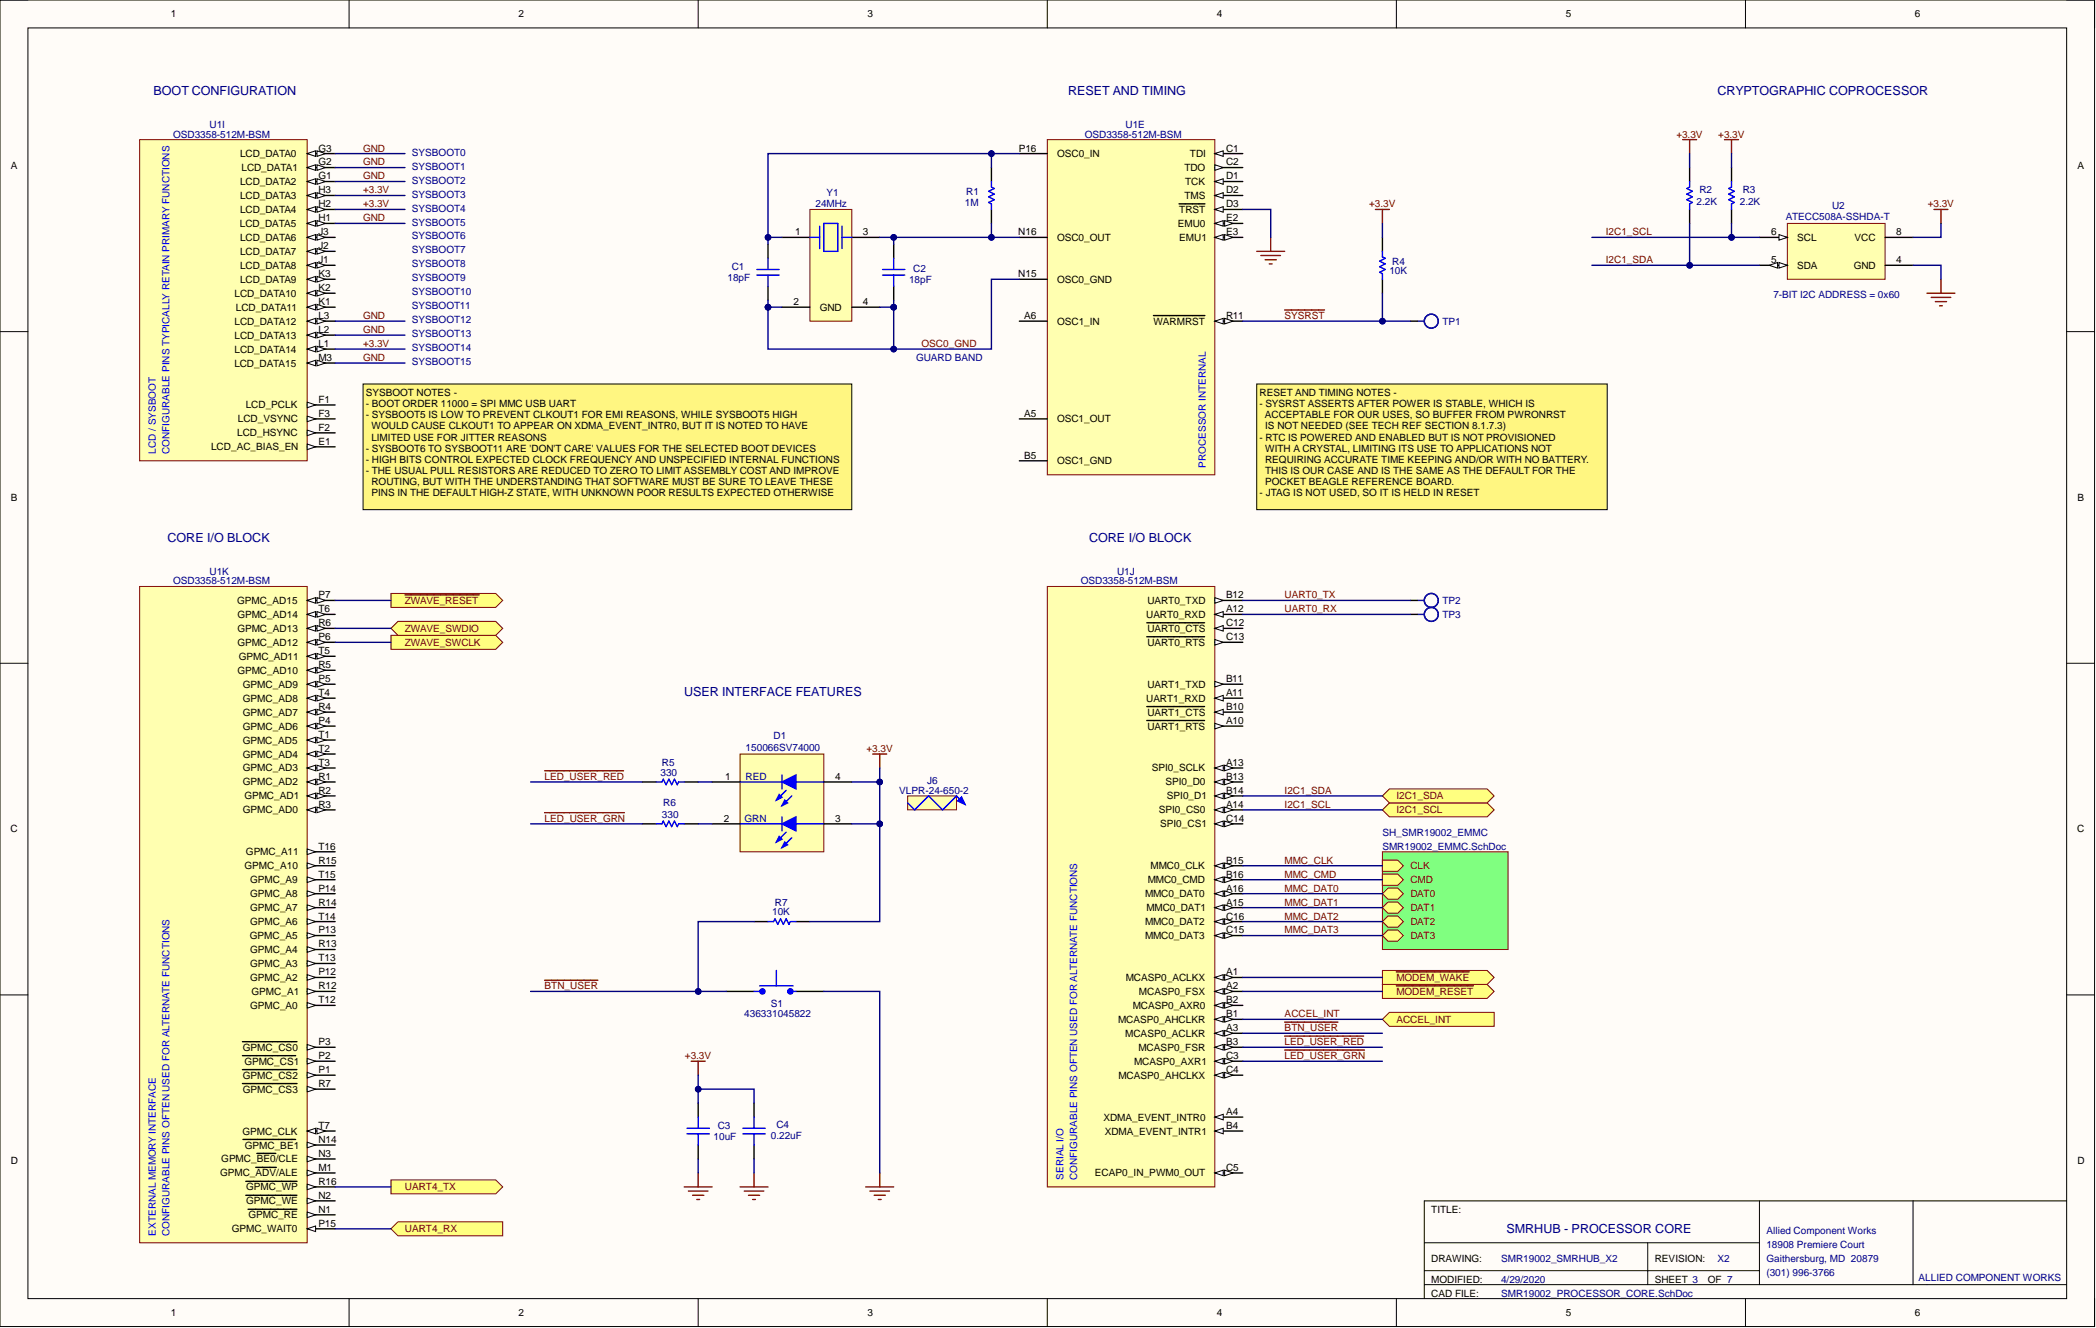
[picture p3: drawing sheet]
<svg xmlns="http://www.w3.org/2000/svg" width="381mm" height="241mm" viewBox="0 0 381 241" stroke-linecap="round" stroke-linejoin="round" font-family="sans-serif">
<defs><g id="words">
<g font-size="2.3" fill="#000080">
<text x="27.9" y="17.3">BOOT CONFIGURATION</text>
<text x="194.2" y="17.3">RESET AND TIMING</text>
<text x="312.2" y="17.3">CRYPTOGRAPHIC COPROCESSOR</text>
<text x="30.5" y="98.5">CORE I/O BLOCK</text>
<text x="198" y="98.5">CORE I/O BLOCK</text>
<text x="124.4" y="126.4">USER INTERFACE FEATURES</text>
<text x="273.8" y="224.1">SMRHUB - PROCESSOR CORE</text>
</g>
<g font-size="1.8">
<text x="31.1" y="3.2">1</text>
<text x="94.3" y="3.2">2</text>
<text x="157.7" y="3.2">3</text>
<text x="221.2" y="3.2">4</text>
<text x="284.6" y="3.2">5</text>
<text x="348.1" y="3.2">6</text>
<text x="43.7" y="28.5">LCD_DATA0</text>
<text x="57.9" y="27.5">G3</text>
<text x="185.2" y="27.5">P16</text>
<text x="192.1" y="28.5">OSC0_IN</text>
<text x="216.3" y="28.5">TDI</text>
<text x="222.9" y="27.5">C1</text>
<text x="1.9" y="30.7">A</text>
<text x="43.7" y="33.6">LCD_DATA2</text>
<text x="43.9" y="31.1">LCD_DATA1</text>
<text x="57.9" y="30.1">G2</text>
<text x="57.9" y="32.6">G1</text>
<text x="57.9" y="35.1">H3</text>
<text x="215.3" y="31.1">TDO</text>
<text x="215.4" y="33.6">TCK</text>
<text x="222.9" y="32.6">D1</text>
<text x="222.9" y="30.1">C2</text>
<text x="222.9" y="35.1">D2</text>
<text x="377.6" y="30.7">A</text>
<text x="43.6" y="41.2">LCD_DATA5</text>
<text x="43.7" y="36.2">LCD_DATA3</text>
<text x="43.7" y="38.7">LCD_DATA4</text>
<text x="57.9" y="37.7">H2</text>
<text x="57.9" y="40.2">H1</text>
<text x="214.1" y="41.2">EMU0</text>
<text x="214.4" y="38.7">TRST</text>
<text x="215.3" y="36.2">TMS</text>
<text x="222.9" y="40.2">E2</text>
<text x="222.9" y="37.7">D3</text>
<text x="43.7" y="43.8">LCD_DATA6</text>
<text x="43.7" y="46.3">LCD_DATA7</text>
<text x="57.9" y="42.8">J3</text>
<text x="57.9" y="45.3">J2</text>
<text x="57.9" y="47.8">J1</text>
<text x="144.5" y="42.8">1</text>
<text x="156.9" y="42.8">3</text>
<text x="185.1" y="42.8">N16</text>
<text x="192.1" y="43.8">OSC0_OUT</text>
<text x="214.4" y="43.8">EMU1</text>
<text x="222.9" y="42.8">E3</text>
<text x="321.9" y="42.8">6</text>
<text x="321.9" y="47.8">5</text>
<text x="326.7" y="43.8">SCL</text>
<text x="337.1" y="43.8">VCC</text>
<text x="344.7" y="47.8">4</text>
<text x="344.7" y="42.8">8</text>
<text x="42.6" y="53.9">LCD_DATA10</text>
<text x="43.7" y="48.8">LCD_DATA8</text>
<text x="43.7" y="51.4">LCD_DATA9</text>
<text x="57.9" y="50.4">K3</text>
<text x="57.9" y="52.9">K2</text>
<text x="185.1" y="50.4">N15</text>
<text x="192.1" y="51.4">OSC0_GND</text>
<text x="326.7" y="48.8">SDA</text>
<text x="337" y="48.8">GND</text>
<text x="42.6" y="59">LCD_DATA12</text>
<text x="42.9" y="56.5">LCD_DATA11</text>
<text x="57.9" y="55.4">K1</text>
<text x="57.9" y="58">L3</text>
<text x="144.3" y="55.4">2</text>
<text x="149" y="56.5">GND</text>
<text x="156.9" y="55.4">4</text>
<text x="186.2" y="58">A6</text>
<text x="192.1" y="59">OSC1_IN</text>
<text x="209.7" y="59">WARMRST</text>
<text x="222.9" y="58">R11</text>
<text x="42.6" y="61.5">LCD_DATA13</text>
<text x="42.6" y="64.1">LCD_DATA14</text>
<text x="57.9" y="60.5">L2</text>
<text x="57.9" y="63">L1</text>
<text x="57.9" y="65.6">M3</text>
<text x="42.6" y="66.6">LCD_DATA15</text>
<text x="66.5" y="71.9">SYSBOOT NOTES -</text>
<text x="229" y="71.9">RESET AND TIMING NOTES -</text>
<text x="43.2" y="76.8">LCD_VSYNC</text>
<text x="44.7" y="74.2">LCD_PCLK</text>
<text x="57.9" y="73.2">F1</text>
<text x="57.9" y="75.7">F3</text>
<text x="66.5" y="74">- BOOT ORDER 11000 = SPI MMC USB UART</text>
<text x="66.5" y="76">- SYSBOOT5 IS LOW TO PREVENT CLKOUT1 FOR EMI REASONS, WHILE SYSBOOT5 HIGH</text>
<text x="186.2" y="75.7">A5</text>
<text x="192.1" y="76.8">OSC1_OUT</text>
<text x="229" y="74">- SYSRST ASSERTS AFTER POWER IS STABLE, WHICH IS</text>
<text x="229.9" y="76">ACCEPTABLE FOR OUR USES, SO BUFFER FROM PWRONRST</text>
<text x="38.4" y="81.8">LCD_AC_BIAS_EN</text>
<text x="43.1" y="79.3">LCD_HSYNC</text>
<text x="57.9" y="80.8">E1</text>
<text x="57.9" y="78.3">F2</text>
<text x="66.5" y="82.1">- SYSBOOT6 TO SYSBOOT11 ARE 'DON'T CARE' VALUES FOR THE SELECTED BOOT DEVICES</text>
<text x="67.5" y="80">LIMITED USE FOR JITTER REASONS</text>
<text x="67.6" y="78">WOULD CAUSE CLKOUT1 TO APPEAR ON XDMA_EVENT_INTR0, BUT IT IS NOTED TO HAVE</text>
<text x="186.2" y="83.3">B5</text>
<text x="229" y="80">- RTC IS POWERED AND ENABLED BUT IS NOT PROVISIONED</text>
<text x="230" y="78">IS NOT NEEDED (SEE TECH REF SECTION 8.1.7.3)</text>
<text x="230" y="82.1">WITH A CRYSTAL, LIMITING ITS USE TO APPLICATIONS NOT</text>
<text x="66.5" y="84.1">- HIGH BITS CONTROL EXPECTED CLOCK FREQUENCY AND UNSPECIFIED INTERNAL FUNCTIONS</text>
<text x="66.5" y="86.1">- THE USUAL PULL RESISTORS ARE REDUCED TO ZERO TO LIMIT ASSEMBLY COST AND IMPROVE</text>
<text x="67.5" y="88.2">ROUTING, BUT WITH THE UNDERSTANDING THAT SOFTWARE MUST BE SURE TO LEAVE THESE</text>
<text x="192.1" y="84.4">OSC1_GND</text>
<text x="230" y="86.1">THIS IS OUR CASE AND IS THE SAME AS THE DEFAULT FOR THE</text>
<text x="230" y="84.1">REQUIRING ACCURATE TIME KEEPING AND/OR WITH NO BATTERY.</text>
<text x="230" y="88.2">POCKET BEAGLE REFERENCE BOARD.</text>
<text x="2" y="91">B</text>
<text x="67.5" y="90.2">PINS IN THE DEFAULT HIGH-Z STATE, WITH UNKNOWN POOR RESULTS EXPECTED OTHERWISE</text>
<text x="229" y="90.2">- JTAG IS NOT USED, SO IT IS HELD IN RESET</text>
<text x="377.7" y="91">B</text>
<text x="43.1" y="109.7">GPMC_AD15</text>
<text x="43.2" y="112.3">GPMC_AD14</text>
<text x="57.9" y="113.8">R6</text>
<text x="57.9" y="111.3">T6</text>
<text x="57.9" y="108.7">P7</text>
<text x="208.3" y="112.3">UART0_RXD</text>
<text x="208.6" y="109.7">UART0_TXD</text>
<text x="222.9" y="113.8">C12</text>
<text x="222.9" y="111.3">A12</text>
<text x="222.9" y="108.7">B12</text>
<text x="43.2" y="117.3">GPMC_AD12</text>
<text x="43.2" y="114.8">GPMC_AD13</text>
<text x="43.4" y="119.9">GPMC_AD11</text>
<text x="57.9" y="118.9">T5</text>
<text x="57.9" y="116.3">P6</text>
<text x="208.6" y="114.8">UART0_CTS</text>
<text x="208.6" y="117.3">UART0_RTS</text>
<text x="222.9" y="116.3">C13</text>
<text x="43.2" y="122.4">GPMC_AD10</text>
<text x="44.2" y="125">GPMC_AD9</text>
<text x="57.9" y="123.9">P5</text>
<text x="57.9" y="121.4">R5</text>
<text x="208.6" y="125">UART1_TXD</text>
<text x="222.9" y="123.9">B11</text>
<text x="44.2" y="130">GPMC_AD7</text>
<text x="44.2" y="127.5">GPMC_AD8</text>
<text x="57.9" y="131.6">P4</text>
<text x="57.9" y="129">R4</text>
<text x="57.9" y="126.5">T4</text>
<text x="208.3" y="127.5">UART1_RXD</text>
<text x="208.6" y="130">UART1_CTS</text>
<text x="222.9" y="129">B10</text>
<text x="222.9" y="131.6">A10</text>
<text x="222.9" y="126.5">A11</text>
<text x="44.1" y="135.1">GPMC_AD5</text>
<text x="44.2" y="137.6">GPMC_AD4</text>
<text x="44.2" y="132.6">GPMC_AD6</text>
<text x="57.9" y="136.6">T2</text>
<text x="57.9" y="134.1">T1</text>
<text x="208.6" y="132.6">UART1_RTS</text>
<text x="44.2" y="142.7">GPMC_AD2</text>
<text x="44.2" y="140.2">GPMC_AD3</text>
<text x="57.9" y="141.7">R1</text>
<text x="57.9" y="139.2">T3</text>
<text x="131.8" y="141.7">1</text>
<text x="151.8" y="141.7">4</text>
<text x="209.4" y="140.2">SPI0_SCLK</text>
<text x="211.9" y="142.7">SPI0_D0</text>
<text x="222.9" y="141.7">B13</text>
<text x="222.9" y="139.2">A13</text>
<text x="44.2" y="147.8">GPMC_AD0</text>
<text x="44.4" y="145.3">GPMC_AD1</text>
<text x="57.9" y="146.8">R3</text>
<text x="57.9" y="144.2">R2</text>
<text x="131.6" y="149.3">2</text>
<text x="151.8" y="149.3">3</text>
<text x="210.6" y="147.8">SPI0_CS0</text>
<text x="212.1" y="145.3">SPI0_D1</text>
<text x="222.9" y="146.8">A14</text>
<text x="222.9" y="149.3">C14</text>
<text x="222.9" y="144.2">B14</text>
<text x="1.9" y="151.3">C</text>
<text x="44.7" y="155.4">GPMC_A11</text>
<text x="57.9" y="154.4">T16</text>
<text x="210.9" y="150.3">SPI0_CS1</text>
<text x="377.6" y="151.3">C</text>
<text x="44.5" y="157.9">GPMC_A10</text>
<text x="45.5" y="160.5">GPMC_A9</text>
<text x="57.9" y="159.5">T15</text>
<text x="57.9" y="156.9">R15</text>
<text x="208.6" y="160.5">MMC0_CMD</text>
<text x="209.2" y="157.9">MMC0_CLK</text>
<text x="222.9" y="156.9">B15</text>
<text x="222.9" y="159.5">B16</text>
<text x="45.5" y="165.6">GPMC_A7</text>
<text x="45.5" y="163">GPMC_A8</text>
<text x="57.9" y="167.1">T14</text>
<text x="57.9" y="164.5">R14</text>
<text x="57.9" y="162">P14</text>
<text x="208.1" y="163">MMC0_DAT0</text>
<text x="208.4" y="165.6">MMC0_DAT1</text>
<text x="222.9" y="162">A16</text>
<text x="222.9" y="164.5">A15</text>
<text x="222.9" y="167.1">C16</text>
<text x="45.4" y="170.6">GPMC_A5</text>
<text x="45.5" y="173.2">GPMC_A4</text>
<text x="45.5" y="168.1">GPMC_A6</text>
<text x="57.9" y="172.2">R13</text>
<text x="57.9" y="169.6">P13</text>
<text x="208.1" y="168.1">MMC0_DAT2</text>
<text x="208.1" y="170.6">MMC0_DAT3</text>
<text x="222.9" y="169.6">C15</text>
<text x="45.5" y="178.2">GPMC_A2</text>
<text x="45.5" y="175.7">GPMC_A3</text>
<text x="57.9" y="179.8">R12</text>
<text x="57.9" y="177.2">P12</text>
<text x="57.9" y="174.7">T13</text>
<text x="204.6" y="178.2">MCASP0_ACLKX</text>
<text x="222.9" y="177.2">A1</text>
<text x="222.9" y="179.8">A2</text>
<text x="45.5" y="183.3">GPMC_A0</text>
<text x="45.7" y="180.8">GPMC_A1</text>
<text x="57.9" y="182.3">T12</text>
<text x="203.2" y="185.9">MCASP0_AHCLKR</text>
<text x="205.9" y="183.3">MCASP0_AXR0</text>
<text x="207" y="180.8">MCASP0_FSX</text>
<text x="222.9" y="184.8">B1</text>
<text x="222.9" y="182.3">B2</text>
<text x="44.2" y="190.9">GPMC_CS0</text>
<text x="57.9" y="189.9">P3</text>
<text x="204.5" y="188.4">MCASP0_ACLKR</text>
<text x="207" y="190.9">MCASP0_FSR</text>
<text x="222.9" y="187.4">A3</text>
<text x="222.9" y="189.9">B3</text>
<text x="44.2" y="196">GPMC_CS2</text>
<text x="44.4" y="193.5">GPMC_CS1</text>
<text x="57.9" y="192.4">P2</text>
<text x="57.9" y="195">P1</text>
<text x="57.9" y="197.5">R7</text>
<text x="203.3" y="196">MCASP0_AHCLKX</text>
<text x="206.1" y="193.5">MCASP0_AXR1</text>
<text x="222.9" y="195">C4</text>
<text x="222.9" y="192.4">C3</text>
<text x="44.2" y="198.5">GPMC_CS3</text>
<text x="200.6" y="203.6">XDMA_EVENT_INTR0</text>
<text x="222.9" y="202.6">A4</text>
<text x="44.1" y="206.1">GPMC_CLK</text>
<text x="44.5" y="208.7">GPMC_BE1</text>
<text x="57.9" y="207.7">N14</text>
<text x="57.9" y="205.1">T7</text>
<text x="200.8" y="206.1">XDMA_EVENT_INTR1</text>
<text x="222.9" y="205.1">B4</text>
<text x="1.9" y="211.5">D</text>
<text x="40" y="213.8">GPMC_ADV/ALE</text>
<text x="40.2" y="211.2">GPMC_BE0/CLE</text>
<text x="57.9" y="212.7">M1</text>
<text x="57.9" y="210.2">N3</text>
<text x="57.9" y="215.3">R16</text>
<text x="199" y="213.8">ECAP0_IN_PWM0_OUT</text>
<text x="222.9" y="212.7">C5</text>
<text x="377.6" y="211.5">D</text>
<text x="44.8" y="218.8">GPMC_WE</text>
<text x="44.8" y="216.3">GPMC_WP</text>
<text x="45.2" y="221.4">GPMC_RE</text>
<text x="57.9" y="220.4">N1</text>
<text x="57.9" y="217.8">N2</text>
<text x="260.2" y="220.4">TITLE:</text>
<text x="42.1" y="223.9">GPMC_WAIT0</text>
<text x="57.9" y="222.9">P15</text>
<text x="260.2" y="229.2">DRAWING:</text>
<text x="260.2" y="233">MODIFIED:</text>
<text x="300.8" y="229.2">REVISION:</text>
<text x="300.8" y="233">SHEET 3</text>
<text x="310.4" y="233">OF 7</text>
<text x="31.1" y="239.1">1</text>
<text x="94.3" y="239.1">2</text>
<text x="157.7" y="239.1">3</text>
<text x="221.2" y="239.1">4</text>
<text x="260.2" y="235.6">CAD FILE:</text>
<text x="284.6" y="239.1">5</text>
<text x="348.1" y="239.1">6</text>
</g>
<g font-size="1.8" fill="#000080">
<text x="38.1" y="23.2">U1I</text>
<text x="204.6" y="23.2">U1E</text>
<text x="31.5" y="25">OSD3358-512M-BSM</text>
<text x="74.9" y="28.3">SYSBOOT0</text>
<text x="197.2" y="25">OSD3358-512M-BSM</text>
<text x="74.9" y="30.8">SYSBOOT1</text>
<text x="74.9" y="33.4">SYSBOOT2</text>
<text x="74.9" y="35.9">SYSBOOT3</text>
<text x="150.3" y="35.6">Y1</text>
<text x="175.6" y="35.4">R1</text>
<text x="308.9" y="35.1">R2</text>
<text x="316.8" y="35.1">R3</text>
<text x="74.9" y="38.4">SYSBOOT4</text>
<text x="74.9" y="41">SYSBOOT5</text>
<text x="148.2" y="37.7">24MHz</text>
<text x="175.4" y="37.4">1M</text>
<text x="308.4" y="37.2">2.2K</text>
<text x="316.3" y="37.2">2.2K</text>
<text x="324.6" y="40">ATECC508A-SSHDA-T</text>
<text x="333" y="37.9">U2</text>
<text x="74.9" y="43.5">SYSBOOT6</text>
<text x="74.9" y="46.1">SYSBOOT7</text>
<text x="74.9" y="48.6">SYSBOOT8</text>
<text x="74.9" y="51.1">SYSBOOT9</text>
<text x="74.9" y="53.7">SYSBOOT10</text>
<text x="132.2" y="51.1">18pF</text>
<text x="133" y="49.1">C1</text>
<text x="165.2" y="51.4">18pF</text>
<text x="166" y="49.3">C2</text>
<text x="252.6" y="49.9">10K</text>
<text x="253.1" y="48.1">R4</text>
<text x="74.9" y="56.2">SYSBOOT11</text>
<text x="74.9" y="58.7">SYSBOOT12</text>
<text x="262.2" y="59">TP1</text>
<text x="322.4" y="54.2">7-BIT I2C ADDRESS = 0x60</text>
<text x="74.9" y="61.3">SYSBOOT13</text>
<text x="74.9" y="63.8">SYSBOOT14</text>
<text x="166.5" y="65.6">GUARD BAND</text>
<text x="74.9" y="66.3">SYSBOOT15</text>
<text x="31.5" y="106.2">OSD3358-512M-BSM</text>
<text x="38.1" y="104.4">U1K</text>
<text x="196.5" y="106.2">OSD3358-512M-BSM</text>
<text x="203.1" y="104.4">U1J</text>
<text x="262.2" y="109.7">TP2</text>
<text x="262.2" y="112.3">TP3</text>
<text x="135.5" y="136.4">150066SV74000</text>
<text x="140.6" y="134.3">D1</text>
<text x="120.1" y="140.9">330</text>
<text x="120.3" y="139.2">R5</text>
<text x="135.5" y="141.7">RED</text>
<text x="168.5" y="142.5">J6</text>
<text x="120.3" y="148.6">330</text>
<text x="120.6" y="146.5">R6</text>
<text x="135.3" y="149.3">GRN</text>
<text x="163.5" y="144.2">VLPR-24-650-2</text>
<text x="251.3" y="151.9">SH_SMR19002_EMMC</text>
<text x="251.3" y="154.4">SMR19002_EMMC.SchDoc</text>
<text x="140.4" y="166.3">10K</text>
<text x="140.9" y="164.5">R7</text>
<text x="135.3" y="184.8">436331045822</text>
<text x="140.1" y="183.1">S1</text>
<text x="129.7" y="207.2">10uF</text>
<text x="130.5" y="205.1">C3</text>
<text x="140.1" y="206.9">0.22uF</text>
<text x="141.1" y="204.9">C4</text>
<text x="321.1" y="224.2">Allied Component Works</text>
<text x="321.1" y="226.7">18908 Premiere Court</text>
<text x="272.9" y="229.2">SMR19002_SMRHUB_X2</text>
<text x="272.9" y="233">4/29/2020</text>
<text x="312.2" y="229.2">X2</text>
<text x="321.1" y="229.2">Gaithersburg, MD 20879</text>
<text x="321.1" y="231.8">(301) 996-3766</text>
<text x="348.8" y="232.8">ALLIED COMPONENT WORKS</text>
<text x="272.9" y="235.6">SMR19002_PROCESSOR_CORE.SchDoc</text>
</g>
<g font-size="1.8" fill="#800000">
<text x="66" y="27.5">GND</text>
<text x="304.7" y="25">+3.3V</text>
<text x="312.3" y="25">+3.3V</text>
<text x="66" y="30.1">GND</text>
<text x="66" y="32.6">GND</text>
<text x="66" y="35.1">+3.3V</text>
<text x="66" y="40.2">GND</text>
<text x="66" y="37.7">+3.3V</text>
<text x="248.9" y="37.7">+3.3V</text>
<text x="350.4" y="37.7">+3.3V</text>
<text x="291.9" y="47.8">I2C1_SDA</text>
<text x="291.9" y="42.8">I2C1_SCL</text>
<text x="66" y="58">GND</text>
<text x="233.5" y="58">SYSRST</text>
<text x="66" y="60.5">GND</text>
<text x="66" y="65.6">GND</text>
<text x="66" y="63">+3.3V</text>
<text x="167.5" y="63">OSC0_GND</text>
<text x="73.6" y="109.7">ZWAVE_RESET</text>
<text x="233.5" y="111.3">UART0_RX</text>
<text x="233.5" y="108.7">UART0_TX</text>
<text x="73.6" y="117.3">ZWAVE_SWCLK</text>
<text x="73.6" y="114.8">ZWAVE_SWDIO</text>
<text x="157.5" y="136.6">+3.3V</text>
<text x="99" y="141.7">LED_USER_RED</text>
<text x="99" y="149.3">LED_USER_GRN</text>
<text x="233.5" y="146.8">I2C1_SCL</text>
<text x="233.5" y="144.2">I2C1_SDA</text>
<text x="253.8" y="147.8">I2C1_SCL</text>
<text x="253.8" y="145.3">I2C1_SDA</text>
<text x="233.5" y="156.9">MMC_CLK</text>
<text x="233.5" y="159.5">MMC_CMD</text>
<text x="256.4" y="157.9">CLK</text>
<text x="256.4" y="160.5">CMD</text>
<text x="233.5" y="162">MMC_DAT0</text>
<text x="233.5" y="164.5">MMC_DAT1</text>
<text x="233.5" y="167.1">MMC_DAT2</text>
<text x="256.4" y="163">DAT0</text>
<text x="256.4" y="165.6">DAT1</text>
<text x="233.5" y="169.6">MMC_DAT3</text>
<text x="256.4" y="168.1">DAT2</text>
<text x="256.4" y="170.6">DAT3</text>
<text x="99" y="179.8">BTN_USER</text>
<text x="253.8" y="178.2">MODEM_WAKE</text>
<text x="233.5" y="184.8">ACCEL_INT</text>
<text x="253.8" y="180.8">MODEM_RESET</text>
<text x="253.8" y="185.9">ACCEL_INT</text>
<text x="233.5" y="187.4">BTN_USER</text>
<text x="233.5" y="189.9">LED_USER_RED</text>
<text x="124.5" y="192.4">+3.3V</text>
<text x="233.5" y="192.4">LED_USER_GRN</text>
<text x="73.6" y="216.3">UART4_TX</text>
<text x="73.6" y="223.9">UART4_RX</text>
</g>
<g font-size="1.8" fill="#00f">
<text x="28.3" y="82.5" transform="rotate(-90 28.3 82.5)">LCD / SYSBOOT</text>
<text x="30.8" y="82.5" transform="rotate(-90 30.8 82.5)">CONFIGURABLE PINS TYPICALLY RETAIN PRIMARY FUNCTIONS</text>
<text x="219.2" y="85" transform="rotate(-90 219.2 85)">PROCESSOR INTERNAL</text>
<text x="193.3" y="214.4" transform="rotate(-90 193.3 214.4)">SERIAL I/O</text>
<text x="195.8" y="214.4" transform="rotate(-90 195.8 214.4)">CONFIGURABLE PINS OFTEN USED FOR ALTERNATE FUNCTIONS</text>
<text x="28.3" y="224.5" transform="rotate(-90 28.3 224.5)">EXTERNAL MEMORY INTERFACE</text>
<text x="30.8" y="224.5" transform="rotate(-90 30.8 224.5)">CONFIGURABLE PINS OFTEN USED FOR ALTERNATE FUNCTIONS</text>
</g>
</g></defs>
<path d="M0 0h380.7v241h-380.7z" fill-rule="evenodd" fill="#fffcf8"/>
<path d="M0 0h380.7v241h-380.7z" fill="none" stroke="#000" stroke-width=".18"/>
<path d="M5.1 5.1h370.6v230.9h-370.6z" fill-rule="evenodd" fill="#fffcf8"/>
<g fill="none" stroke="#000" stroke-width=".18">
<path d="M0 0h5.1M63.5 0v5.1M126.9 0v5.1M190.4 0v5.1M253.8 0v5.1M317.3 0v5.1M375.7 0h5v5.1M5.1 5.1h370.6v230.9h-370.6zM0 60.3h5.1M375.7 60.3h5M0 120.5h5.1M375.7 120.5h5"/>
<path d="M0 180.8h5.1M375.7 180.8h5M319.8 218.2v15.2M347.7 218.2v15.2M375.7 218.2h-116.8v17.8M63.5 236v5M126.9 236v5M190.4 236v5M253.8 236v5M258.9 225.8h60.9M258.9 233.4h116.8M258.9 230.9h60.9"/>
<path d="M299.5 225.8v7.6M317.3 236v5M380.7 236v5"/>
</g>
<path d="M190.4 25.4h30.4v60.9h-30.4z" fill-rule="evenodd" fill="#ffffb0"/>
<path d="M190.4 25.4h30.4v60.9h-30.4z" fill="none" stroke="#800000" stroke-width=".18"/>
<path d="M185.3 27.9h5.1M185.3 50.7h5.1M185.3 43.1h5.1M185.3 58.4h5.1M220.8 40.6h5.1M185.3 76.1h5.1M185.3 83.7h5.1" fill="none" stroke="#000" stroke-width=".25"/>
<path d="M220.8 40.6l1.6-.5v1z" fill="#f8fcff"/>
<path d="M220.8 40.6l1.6-.5v1z" fill="none" stroke="#000" stroke-width=".18"/>
<path d="M222.6 40.1l1.5 .5-1.5 .5z" fill="#f8fcff"/>
<path d="M222.6 40.1l1.5 .5-1.5 .5z" fill="none" stroke="#000" stroke-width=".18"/>
<path d="M220.8 43.1h5.1" fill="none" stroke="#000" stroke-width=".25"/>
<path d="M220.8 43.1l1.6-.5v1z" fill="#f8fcff"/>
<path d="M220.8 43.1l1.6-.5v1z" fill="none" stroke="#000" stroke-width=".18"/>
<path d="M222.6 42.6l1.5 .5-1.5 .5z" fill="#f8fcff"/>
<path d="M222.6 42.6l1.5 .5-1.5 .5z" fill="none" stroke="#000" stroke-width=".18"/>
<path d="M220.8 33h5.1" fill="none" stroke="#000" stroke-width=".25"/>
<path d="M220.8 33l1.6-.5v1z" fill="#f8fcff"/>
<path d="M220.8 33l1.6-.5v1z" fill="none" stroke="#000" stroke-width=".18"/>
<path d="M220.8 27.9h5.1" fill="none" stroke="#000" stroke-width=".25"/>
<path d="M220.8 27.9l1.6-.5v1z" fill="#f8fcff"/>
<path d="M220.8 27.9l1.6-.5v1z" fill="none" stroke="#000" stroke-width=".18"/>
<path d="M220.8 30.4h5.1" fill="none" stroke="#000" stroke-width=".25"/>
<path d="M220.8 29.9l1.6 .5-1.6 .6z" fill="#f8fcff"/>
<path d="M220.8 29.9l1.6 .5-1.6 .6z" fill="none" stroke="#000" stroke-width=".18"/>
<path d="M220.8 35.5h5.1" fill="none" stroke="#000" stroke-width=".25"/>
<path d="M220.8 35.5l1.6-.5v1z" fill="#f8fcff"/>
<path d="M220.8 35.5l1.6-.5v1z" fill="none" stroke="#000" stroke-width=".18"/>
<path d="M220.8 38.1h5.1" fill="none" stroke="#000" stroke-width=".25"/>
<path d="M220.8 38.1l1.6-.5v1z" fill="#f8fcff"/>
<path d="M220.8 38.1l1.6-.5v1z" fill="none" stroke="#000" stroke-width=".18"/>
<path d="M214.3 37h4.7M220.8 58.4h5.1" fill="none" stroke="#000" stroke-width=".25"/>
<path d="M220.8 58.4l1.6-.6v1.1z" fill="#f8fcff"/>
<path d="M220.8 58.4l1.6-.6v1.1z" fill="none" stroke="#000" stroke-width=".18"/>
<path d="M222.6 57.8l1.5 .6-1.5 .5z" fill="#f8fcff"/>
<path d="M222.6 57.8l1.5 .6-1.5 .5z" fill="none" stroke="#000" stroke-width=".18"/>
<path d="M209.7 57.3h9.3" fill="none" stroke="#000" stroke-width=".25"/>
<path d="M25.4 25.4h30.4v58.3h-30.4z" fill-rule="evenodd" fill="#ffffb0"/>
<path d="M25.4 25.4h30.4v58.3h-30.4z" fill="none" stroke="#800000" stroke-width=".18"/>
<path d="M55.8 81.2h5.1" fill="none" stroke="#000" stroke-width=".25"/>
<path d="M55.8 80.7l1.6 .5-1.6 .5z" fill="#f8fcff"/>
<path d="M55.8 80.7l1.6 .5-1.6 .5z" fill="none" stroke="#000" stroke-width=".18"/>
<path d="M55.8 27.9h5.1" fill="none" stroke="#000" stroke-width=".25"/>
<path d="M55.8 27.9l1.6-.5v1z" fill="#f8fcff"/>
<path d="M55.8 27.9l1.6-.5v1z" fill="none" stroke="#000" stroke-width=".18"/>
<path d="M57.6 27.4l1.5 .5-1.5 .5z" fill="#f8fcff"/>
<path d="M57.6 27.4l1.5 .5-1.5 .5z" fill="none" stroke="#000" stroke-width=".18"/>
<path d="M55.8 30.4h5.1" fill="none" stroke="#000" stroke-width=".25"/>
<path d="M55.8 30.4l1.6-.5v1.1z" fill="#f8fcff"/>
<path d="M55.8 30.4l1.6-.5v1.1z" fill="none" stroke="#000" stroke-width=".18"/>
<path d="M57.6 29.9l1.5 .5-1.5 .6z" fill="#f8fcff"/>
<path d="M57.6 29.9l1.5 .5-1.5 .6z" fill="none" stroke="#000" stroke-width=".18"/>
<path d="M55.8 33h5.1" fill="none" stroke="#000" stroke-width=".25"/>
<path d="M55.8 33l1.6-.5v1z" fill="#f8fcff"/>
<path d="M55.8 33l1.6-.5v1z" fill="none" stroke="#000" stroke-width=".18"/>
<path d="M57.6 32.5l1.5 .5-1.5 .5z" fill="#f8fcff"/>
<path d="M57.6 32.5l1.5 .5-1.5 .5z" fill="none" stroke="#000" stroke-width=".18"/>
<path d="M55.8 35.5h5.1" fill="none" stroke="#000" stroke-width=".25"/>
<path d="M55.8 35.5l1.6-.5v1z" fill="#f8fcff"/>
<path d="M55.8 35.5l1.6-.5v1z" fill="none" stroke="#000" stroke-width=".18"/>
<path d="M57.6 35l1.5 .5-1.5 .5z" fill="#f8fcff"/>
<path d="M57.6 35l1.5 .5-1.5 .5z" fill="none" stroke="#000" stroke-width=".18"/>
<path d="M55.8 38.1h5.1" fill="none" stroke="#000" stroke-width=".25"/>
<path d="M55.8 38.1l1.6-.5v1z" fill="#f8fcff"/>
<path d="M55.8 38.1l1.6-.5v1z" fill="none" stroke="#000" stroke-width=".18"/>
<path d="M57.6 37.6l1.5 .5-1.5 .5z" fill="#f8fcff"/>
<path d="M57.6 37.6l1.5 .5-1.5 .5z" fill="none" stroke="#000" stroke-width=".18"/>
<path d="M55.8 40.6h5.1" fill="none" stroke="#000" stroke-width=".25"/>
<path d="M55.8 40.6l1.6-.5v1z" fill="#f8fcff"/>
<path d="M55.8 40.6l1.6-.5v1z" fill="none" stroke="#000" stroke-width=".18"/>
<path d="M57.6 40.1l1.5 .5-1.5 .5z" fill="#f8fcff"/>
<path d="M57.6 40.1l1.5 .5-1.5 .5z" fill="none" stroke="#000" stroke-width=".18"/>
<path d="M55.8 43.1h5.1" fill="none" stroke="#000" stroke-width=".25"/>
<path d="M55.8 43.1l1.6-.5v1z" fill="#f8fcff"/>
<path d="M55.8 43.1l1.6-.5v1z" fill="none" stroke="#000" stroke-width=".18"/>
<path d="M57.6 42.6l1.5 .5-1.5 .5z" fill="#f8fcff"/>
<path d="M57.6 42.6l1.5 .5-1.5 .5z" fill="none" stroke="#000" stroke-width=".18"/>
<path d="M55.8 45.7h5.1" fill="none" stroke="#000" stroke-width=".25"/>
<path d="M55.8 45.7l1.6-.5v1z" fill="#f8fcff"/>
<path d="M55.8 45.7l1.6-.5v1z" fill="none" stroke="#000" stroke-width=".18"/>
<path d="M57.6 45.2l1.5 .5-1.5 .5z" fill="#f8fcff"/>
<path d="M57.6 45.2l1.5 .5-1.5 .5z" fill="none" stroke="#000" stroke-width=".18"/>
<path d="M55.8 48.2h5.1" fill="none" stroke="#000" stroke-width=".25"/>
<path d="M55.8 48.2l1.6-.5v1z" fill="#f8fcff"/>
<path d="M55.8 48.2l1.6-.5v1z" fill="none" stroke="#000" stroke-width=".18"/>
<path d="M57.6 47.7l1.5 .5-1.5 .5z" fill="#f8fcff"/>
<path d="M57.6 47.7l1.5 .5-1.5 .5z" fill="none" stroke="#000" stroke-width=".18"/>
<path d="M55.8 50.7h5.1" fill="none" stroke="#000" stroke-width=".25"/>
<path d="M55.8 50.7l1.6-.5v1.1z" fill="#f8fcff"/>
<path d="M55.8 50.7l1.6-.5v1.1z" fill="none" stroke="#000" stroke-width=".18"/>
<path d="M57.6 50.2l1.5 .5-1.5 .6z" fill="#f8fcff"/>
<path d="M57.6 50.2l1.5 .5-1.5 .6z" fill="none" stroke="#000" stroke-width=".18"/>
<path d="M55.8 53.3h5.1" fill="none" stroke="#000" stroke-width=".25"/>
<path d="M55.8 53.3l1.6-.5v1z" fill="#f8fcff"/>
<path d="M55.8 53.3l1.6-.5v1z" fill="none" stroke="#000" stroke-width=".18"/>
<path d="M57.6 52.8l1.5 .5-1.5 .5z" fill="#f8fcff"/>
<path d="M57.6 52.8l1.5 .5-1.5 .5z" fill="none" stroke="#000" stroke-width=".18"/>
<path d="M55.8 55.8h5.1" fill="none" stroke="#000" stroke-width=".25"/>
<path d="M55.8 55.8l1.6-.5v1z" fill="#f8fcff"/>
<path d="M55.8 55.8l1.6-.5v1z" fill="none" stroke="#000" stroke-width=".18"/>
<path d="M57.6 55.3l1.5 .5-1.5 .5z" fill="#f8fcff"/>
<path d="M57.6 55.3l1.5 .5-1.5 .5z" fill="none" stroke="#000" stroke-width=".18"/>
<path d="M55.8 58.4h5.1" fill="none" stroke="#000" stroke-width=".25"/>
<path d="M55.8 58.4l1.6-.6v1.1z" fill="#f8fcff"/>
<path d="M55.8 58.4l1.6-.6v1.1z" fill="none" stroke="#000" stroke-width=".18"/>
<path d="M57.6 57.8l1.5 .6-1.5 .5z" fill="#f8fcff"/>
<path d="M57.6 57.8l1.5 .6-1.5 .5z" fill="none" stroke="#000" stroke-width=".18"/>
<path d="M55.8 60.9h5.1" fill="none" stroke="#000" stroke-width=".25"/>
<path d="M55.8 60.9l1.6-.5v1z" fill="#f8fcff"/>
<path d="M55.8 60.9l1.6-.5v1z" fill="none" stroke="#000" stroke-width=".18"/>
<path d="M57.6 60.4l1.5 .5-1.5 .5z" fill="#f8fcff"/>
<path d="M57.6 60.4l1.5 .5-1.5 .5z" fill="none" stroke="#000" stroke-width=".18"/>
<path d="M55.8 63.4h5.1" fill="none" stroke="#000" stroke-width=".25"/>
<path d="M55.8 63.4l1.6-.5v1z" fill="#f8fcff"/>
<path d="M55.8 63.4l1.6-.5v1z" fill="none" stroke="#000" stroke-width=".18"/>
<path d="M57.6 62.9l1.5 .5-1.5 .5z" fill="#f8fcff"/>
<path d="M57.6 62.9l1.5 .5-1.5 .5z" fill="none" stroke="#000" stroke-width=".18"/>
<path d="M55.8 66h5.1" fill="none" stroke="#000" stroke-width=".25"/>
<path d="M55.8 66l1.6-.5v1z" fill="#f8fcff"/>
<path d="M55.8 66l1.6-.5v1z" fill="none" stroke="#000" stroke-width=".18"/>
<path d="M57.6 65.5l1.5 .5-1.5 .5z" fill="#f8fcff"/>
<path d="M57.6 65.5l1.5 .5-1.5 .5z" fill="none" stroke="#000" stroke-width=".18"/>
<path d="M55.8 78.7h5.1" fill="none" stroke="#000" stroke-width=".25"/>
<path d="M55.8 78.1l1.6 .6-1.6 .5z" fill="#f8fcff"/>
<path d="M55.8 78.1l1.6 .6-1.6 .5z" fill="none" stroke="#000" stroke-width=".18"/>
<path d="M55.8 73.6h5.1" fill="none" stroke="#000" stroke-width=".25"/>
<path d="M55.8 73.1l1.6 .5-1.6 .5z" fill="#f8fcff"/>
<path d="M55.8 73.1l1.6 .5-1.6 .5z" fill="none" stroke="#000" stroke-width=".18"/>
<path d="M55.8 76.1h5.1" fill="none" stroke="#000" stroke-width=".25"/>
<path d="M55.8 75.6l1.6 .5-1.6 .5z" fill="#f8fcff"/>
<path d="M55.8 75.6l1.6 .5-1.6 .5z" fill="none" stroke="#000" stroke-width=".18"/>
<path d="M190.4 106.6h30.4v109.1h-30.4z" fill-rule="evenodd" fill="#ffffb0"/>
<path d="M190.4 106.6h30.4v109.1h-30.4z" fill="none" stroke="#800000" stroke-width=".18"/>
<path d="M220.8 213.1h5.1" fill="none" stroke="#000" stroke-width=".25"/>
<path d="M220.8 213.1l1.6-.5v1z" fill="#f8fcff"/>
<path d="M220.8 213.1l1.6-.5v1z" fill="none" stroke="#000" stroke-width=".18"/>
<path d="M222.6 212.6l1.5 .5-1.5 .5z" fill="#f8fcff"/>
<path d="M222.6 212.6l1.5 .5-1.5 .5z" fill="none" stroke="#000" stroke-width=".18"/>
<path d="M220.8 187.8h5.1" fill="none" stroke="#000" stroke-width=".25"/>
<path d="M220.8 187.8l1.6-.6v1.1z" fill="#f8fcff"/>
<path d="M220.8 187.8l1.6-.6v1.1z" fill="none" stroke="#000" stroke-width=".18"/>
<path d="M222.6 187.2l1.5 .6-1.5 .5z" fill="#f8fcff"/>
<path d="M222.6 187.2l1.5 .6-1.5 .5z" fill="none" stroke="#000" stroke-width=".18"/>
<path d="M220.8 177.6h5.1" fill="none" stroke="#000" stroke-width=".25"/>
<path d="M220.8 177.6l1.6-.5v1z" fill="#f8fcff"/>
<path d="M220.8 177.6l1.6-.5v1z" fill="none" stroke="#000" stroke-width=".18"/>
<path d="M222.6 177.1l1.5 .5-1.5 .5z" fill="#f8fcff"/>
<path d="M222.6 177.1l1.5 .5-1.5 .5z" fill="none" stroke="#000" stroke-width=".18"/>
<path d="M220.8 185.2h5.1" fill="none" stroke="#000" stroke-width=".25"/>
<path d="M220.8 185.2l1.6-.5v1z" fill="#f8fcff"/>
<path d="M220.8 185.2l1.6-.5v1z" fill="none" stroke="#000" stroke-width=".18"/>
<path d="M222.6 184.7l1.5 .5-1.5 .5z" fill="#f8fcff"/>
<path d="M222.6 184.7l1.5 .5-1.5 .5z" fill="none" stroke="#000" stroke-width=".18"/>
<path d="M220.8 195.4h5.1" fill="none" stroke="#000" stroke-width=".25"/>
<path d="M220.8 195.4l1.6-.5v1z" fill="#f8fcff"/>
<path d="M220.8 195.4l1.6-.5v1z" fill="none" stroke="#000" stroke-width=".18"/>
<path d="M222.6 194.9l1.5 .5-1.5 .5z" fill="#f8fcff"/>
<path d="M222.6 194.9l1.5 .5-1.5 .5z" fill="none" stroke="#000" stroke-width=".18"/>
<path d="M220.8 182.7h5.1" fill="none" stroke="#000" stroke-width=".25"/>
<path d="M220.8 182.7l1.6-.5v1z" fill="#f8fcff"/>
<path d="M220.8 182.7l1.6-.5v1z" fill="none" stroke="#000" stroke-width=".18"/>
<path d="M222.6 182.2l1.5 .5-1.5 .5z" fill="#f8fcff"/>
<path d="M222.6 182.2l1.5 .5-1.5 .5z" fill="none" stroke="#000" stroke-width=".18"/>
<path d="M220.8 192.8h5.1" fill="none" stroke="#000" stroke-width=".25"/>
<path d="M220.8 192.8l1.6-.5v1z" fill="#f8fcff"/>
<path d="M220.8 192.8l1.6-.5v1z" fill="none" stroke="#000" stroke-width=".18"/>
<path d="M222.6 192.3l1.5 .5-1.5 .5z" fill="#f8fcff"/>
<path d="M222.6 192.3l1.5 .5-1.5 .5z" fill="none" stroke="#000" stroke-width=".18"/>
<path d="M220.8 190.3h5.1" fill="none" stroke="#000" stroke-width=".25"/>
<path d="M220.8 190.3l1.6-.5v1z" fill="#f8fcff"/>
<path d="M220.8 190.3l1.6-.5v1z" fill="none" stroke="#000" stroke-width=".18"/>
<path d="M222.6 189.8l1.5 .5-1.5 .5z" fill="#f8fcff"/>
<path d="M222.6 189.8l1.5 .5-1.5 .5z" fill="none" stroke="#000" stroke-width=".18"/>
<path d="M220.8 180.1h5.1" fill="none" stroke="#000" stroke-width=".25"/>
<path d="M220.8 180.1l1.6-.5v1z" fill="#f8fcff"/>
<path d="M220.8 180.1l1.6-.5v1z" fill="none" stroke="#000" stroke-width=".18"/>
<path d="M222.6 179.6l1.5 .5-1.5 .5z" fill="#f8fcff"/>
<path d="M222.6 179.6l1.5 .5-1.5 .5z" fill="none" stroke="#000" stroke-width=".18"/>
<path d="M220.8 157.3h5.1" fill="none" stroke="#000" stroke-width=".25"/>
<path d="M220.8 157.3l1.6-.5v1z" fill="#f8fcff"/>
<path d="M220.8 157.3l1.6-.5v1z" fill="none" stroke="#000" stroke-width=".18"/>
<path d="M222.6 156.8l1.5 .5-1.5 .5z" fill="#f8fcff"/>
<path d="M222.6 156.8l1.5 .5-1.5 .5z" fill="none" stroke="#000" stroke-width=".18"/>
<path d="M220.8 159.8h5.1" fill="none" stroke="#000" stroke-width=".25"/>
<path d="M220.8 159.8l1.6-.5v1.1z" fill="#f8fcff"/>
<path d="M220.8 159.8l1.6-.5v1.1z" fill="none" stroke="#000" stroke-width=".18"/>
<path d="M222.6 159.3l1.5 .5-1.5 .6z" fill="#f8fcff"/>
<path d="M222.6 159.3l1.5 .5-1.5 .6z" fill="none" stroke="#000" stroke-width=".18"/>
<path d="M220.8 162.4h5.1" fill="none" stroke="#000" stroke-width=".25"/>
<path d="M220.8 162.4l1.6-.5v1z" fill="#f8fcff"/>
<path d="M220.8 162.4l1.6-.5v1z" fill="none" stroke="#000" stroke-width=".18"/>
<path d="M222.6 161.9l1.5 .5-1.5 .5z" fill="#f8fcff"/>
<path d="M222.6 161.9l1.5 .5-1.5 .5z" fill="none" stroke="#000" stroke-width=".18"/>
<path d="M220.8 164.9h5.1" fill="none" stroke="#000" stroke-width=".25"/>
<path d="M220.8 164.9l1.6-.5v1z" fill="#f8fcff"/>
<path d="M220.8 164.9l1.6-.5v1z" fill="none" stroke="#000" stroke-width=".18"/>
<path d="M222.6 164.4l1.5 .5-1.5 .5z" fill="#f8fcff"/>
<path d="M222.6 164.4l1.5 .5-1.5 .5z" fill="none" stroke="#000" stroke-width=".18"/>
<path d="M220.8 167.5h5.1" fill="none" stroke="#000" stroke-width=".25"/>
<path d="M220.8 167.5l1.6-.6v1.1z" fill="#f8fcff"/>
<path d="M220.8 167.5l1.6-.6v1.1z" fill="none" stroke="#000" stroke-width=".18"/>
<path d="M222.6 166.9l1.5 .6-1.5 .5z" fill="#f8fcff"/>
<path d="M222.6 166.9l1.5 .6-1.5 .5z" fill="none" stroke="#000" stroke-width=".18"/>
<path d="M220.8 170h5.1" fill="none" stroke="#000" stroke-width=".25"/>
<path d="M220.8 170l1.6-.5v1z" fill="#f8fcff"/>
<path d="M220.8 170l1.6-.5v1z" fill="none" stroke="#000" stroke-width=".18"/>
<path d="M222.6 169.5l1.5 .5-1.5 .5z" fill="#f8fcff"/>
<path d="M222.6 169.5l1.5 .5-1.5 .5z" fill="none" stroke="#000" stroke-width=".18"/>
<path d="M220.8 147.2h5.1" fill="none" stroke="#000" stroke-width=".25"/>
<path d="M220.8 147.2l1.6-.5v1z" fill="#f8fcff"/>
<path d="M220.8 147.2l1.6-.5v1z" fill="none" stroke="#000" stroke-width=".18"/>
<path d="M222.6 146.7l1.5 .5-1.5 .5z" fill="#f8fcff"/>
<path d="M222.6 146.7l1.5 .5-1.5 .5z" fill="none" stroke="#000" stroke-width=".18"/>
<path d="M220.8 149.7h5.1" fill="none" stroke="#000" stroke-width=".25"/>
<path d="M220.8 149.7l1.6-.5v1z" fill="#f8fcff"/>
<path d="M220.8 149.7l1.6-.5v1z" fill="none" stroke="#000" stroke-width=".18"/>
<path d="M222.6 149.2l1.5 .5-1.5 .5z" fill="#f8fcff"/>
<path d="M222.6 149.2l1.5 .5-1.5 .5z" fill="none" stroke="#000" stroke-width=".18"/>
<path d="M220.8 142.1h5.1" fill="none" stroke="#000" stroke-width=".25"/>
<path d="M220.8 142.1l1.6-.5v1z" fill="#f8fcff"/>
<path d="M220.8 142.1l1.6-.5v1z" fill="none" stroke="#000" stroke-width=".18"/>
<path d="M222.6 141.6l1.5 .5-1.5 .5z" fill="#f8fcff"/>
<path d="M222.6 141.6l1.5 .5-1.5 .5z" fill="none" stroke="#000" stroke-width=".18"/>
<path d="M220.8 144.6h5.1" fill="none" stroke="#000" stroke-width=".25"/>
<path d="M220.8 144.6l1.6-.5v1z" fill="#f8fcff"/>
<path d="M220.8 144.6l1.6-.5v1z" fill="none" stroke="#000" stroke-width=".18"/>
<path d="M222.6 144.1l1.5 .5-1.5 .5z" fill="#f8fcff"/>
<path d="M222.6 144.1l1.5 .5-1.5 .5z" fill="none" stroke="#000" stroke-width=".18"/>
<path d="M220.8 139.5h5.1" fill="none" stroke="#000" stroke-width=".25"/>
<path d="M220.8 139.5l1.6-.5v1.1z" fill="#f8fcff"/>
<path d="M220.8 139.5l1.6-.5v1.1z" fill="none" stroke="#000" stroke-width=".18"/>
<path d="M222.6 139l1.5 .5-1.5 .6z" fill="#f8fcff"/>
<path d="M222.6 139l1.5 .5-1.5 .6z" fill="none" stroke="#000" stroke-width=".18"/>
<path d="M220.8 114.2h5.1" fill="none" stroke="#000" stroke-width=".25"/>
<path d="M220.8 114.2l1.6-.5v1z" fill="#f8fcff"/>
<path d="M220.8 114.2l1.6-.5v1z" fill="none" stroke="#000" stroke-width=".18"/>
<path d="M208.5 113.2h10.5M220.8 116.7h5.1" fill="none" stroke="#000" stroke-width=".25"/>
<path d="M220.8 116.2l1.6 .5-1.6 .5z" fill="#f8fcff"/>
<path d="M220.8 116.2l1.6 .5-1.6 .5z" fill="none" stroke="#000" stroke-width=".18"/>
<path d="M208.5 115.7h10.5M220.8 111.6h5.1" fill="none" stroke="#000" stroke-width=".25"/>
<path d="M220.8 111.6l1.6-.5v1z" fill="#f8fcff"/>
<path d="M220.8 111.6l1.6-.5v1z" fill="none" stroke="#000" stroke-width=".18"/>
<path d="M220.8 109.1h5.1" fill="none" stroke="#000" stroke-width=".25"/>
<path d="M220.8 108.6l1.6 .5-1.6 .5z" fill="#f8fcff"/>
<path d="M220.8 108.6l1.6 .5-1.6 .5z" fill="none" stroke="#000" stroke-width=".18"/>
<path d="M220.8 129.4h5.1" fill="none" stroke="#000" stroke-width=".25"/>
<path d="M220.8 129.4l1.6-.5v1z" fill="#f8fcff"/>
<path d="M220.8 129.4l1.6-.5v1z" fill="none" stroke="#000" stroke-width=".18"/>
<path d="M208.5 128.4h10.5M220.8 131.9h5.1" fill="none" stroke="#000" stroke-width=".25"/>
<path d="M220.8 131.4l1.6 .5-1.6 .5z" fill="#f8fcff"/>
<path d="M220.8 131.4l1.6 .5-1.6 .5z" fill="none" stroke="#000" stroke-width=".18"/>
<path d="M208.5 130.9h10.5M220.8 126.9h5.1" fill="none" stroke="#000" stroke-width=".25"/>
<path d="M220.8 126.9l1.6-.5v1z" fill="#f8fcff"/>
<path d="M220.8 126.9l1.6-.5v1z" fill="none" stroke="#000" stroke-width=".18"/>
<path d="M220.8 124.3h5.1" fill="none" stroke="#000" stroke-width=".25"/>
<path d="M220.8 123.8l1.6 .5-1.6 .5z" fill="#f8fcff"/>
<path d="M220.8 123.8l1.6 .5-1.6 .5z" fill="none" stroke="#000" stroke-width=".18"/>
<path d="M220.8 203h5.1" fill="none" stroke="#000" stroke-width=".25"/>
<path d="M220.8 203l1.6-.5v1z" fill="#f8fcff"/>
<path d="M220.8 203l1.6-.5v1z" fill="none" stroke="#000" stroke-width=".18"/>
<path d="M220.8 205.5h5.1" fill="none" stroke="#000" stroke-width=".25"/>
<path d="M220.8 205.5l1.6-.5v1z" fill="#f8fcff"/>
<path d="M220.8 205.5l1.6-.5v1z" fill="none" stroke="#000" stroke-width=".18"/>
<path d="M228.4 45.7h5.1M229.2 46.4h3.6M230 47.2h2M230.7 48h.5M231 43.1v2.6" fill="none" stroke="#800000" stroke-width=".25"/>
<path d="M147.2 38.1h7.6v20.3h-7.6z" fill-rule="evenodd" fill="#ffffb0"/>
<path d="M147.2 38.1h7.6v20.3h-7.6z" fill="none" stroke="#800000" stroke-width=".18"/>
<path d="M139.6 44.4v2.5M139.6 52v2.5M142.1 43.1h5.1M142.1 55.8h5.1M154.8 43.1h5.1M154.8 55.8h5.1M162.4 44.4v2.5M162.4 52v2.5" fill="none" stroke="#000" stroke-width=".25"/>
<g fill="none" stroke="#00f" stroke-width=".25">
<path d="M137.6 50h4M137.6 49h4M139.6 46.9v2.1M139.6 50v2M147.2 43.1h1.8M149 41.1v4.1M149.8 40.6h2.5v5.1h-2.5zM153.1 41.1v4.1M153.1 43.1h1.7M160.4 50h4.1M160.4 49h4.1M162.4 46.9v2.1"/>
<path d="M162.4 50v2"/>
</g>
<path d="M228.4 69.8h63.8v22.8h-63.8z" fill-rule="evenodd" fill="#fff681"/>
<path d="M228.4 69.8h63.8v22.8h-63.8z" fill="none" stroke="#000" stroke-width=".18"/>
<path d="M233.5 56.3h7.3M125.6 192.8h2.6M126.9 192.8v2.6M233.5 190.8h14.5" fill="none" stroke="#800000" stroke-width=".25"/>
<path d="M180.2 30.4v2.6M180.2 38.1v2.5" fill="none" stroke="#000" stroke-width=".25"/>
<path d="M180.2 33v1l.5 .3-1 .5 1 .5-1 .5 1 .5-1 .5 .5 .2v1.1" fill="none" stroke="#00f" stroke-width=".25"/>
<path d="M25.4 106.6h30.4v119.2h-30.4z" fill-rule="evenodd" fill="#ffffb0"/>
<path d="M25.4 106.6h30.4v119.2h-30.4z" fill="none" stroke="#800000" stroke-width=".18"/>
<path d="M55.8 182.7h5.1" fill="none" stroke="#000" stroke-width=".25"/>
<path d="M55.8 182.2l1.6 .5-1.6 .5z" fill="#f8fcff"/>
<path d="M55.8 182.2l1.6 .5-1.6 .5z" fill="none" stroke="#000" stroke-width=".18"/>
<path d="M55.8 180.1h5.1" fill="none" stroke="#000" stroke-width=".25"/>
<path d="M55.8 179.6l1.6 .5-1.6 .5z" fill="#f8fcff"/>
<path d="M55.8 179.6l1.6 .5-1.6 .5z" fill="none" stroke="#000" stroke-width=".18"/>
<path d="M55.8 177.6h5.1" fill="none" stroke="#000" stroke-width=".25"/>
<path d="M55.8 177.1l1.6 .5-1.6 .5z" fill="#f8fcff"/>
<path d="M55.8 177.1l1.6 .5-1.6 .5z" fill="none" stroke="#000" stroke-width=".18"/>
<path d="M55.8 175.1h5.1" fill="none" stroke="#000" stroke-width=".25"/>
<path d="M55.8 174.6l1.6 .5-1.6 .5z" fill="#f8fcff"/>
<path d="M55.8 174.6l1.6 .5-1.6 .5z" fill="none" stroke="#000" stroke-width=".18"/>
<path d="M55.8 172.5h5.1" fill="none" stroke="#000" stroke-width=".25"/>
<path d="M55.8 172l1.6 .5-1.6 .5z" fill="#f8fcff"/>
<path d="M55.8 172l1.6 .5-1.6 .5z" fill="none" stroke="#000" stroke-width=".18"/>
<path d="M55.8 170h5.1" fill="none" stroke="#000" stroke-width=".25"/>
<path d="M55.8 169.5l1.6 .5-1.6 .5z" fill="#f8fcff"/>
<path d="M55.8 169.5l1.6 .5-1.6 .5z" fill="none" stroke="#000" stroke-width=".18"/>
<path d="M55.8 167.5h5.1" fill="none" stroke="#000" stroke-width=".25"/>
<path d="M55.8 166.9l1.6 .6-1.6 .5z" fill="#f8fcff"/>
<path d="M55.8 166.9l1.6 .6-1.6 .5z" fill="none" stroke="#000" stroke-width=".18"/>
<path d="M55.8 164.9h5.1" fill="none" stroke="#000" stroke-width=".25"/>
<path d="M55.8 164.4l1.6 .5-1.6 .5z" fill="#f8fcff"/>
<path d="M55.8 164.4l1.6 .5-1.6 .5z" fill="none" stroke="#000" stroke-width=".18"/>
<path d="M55.8 162.4h5.1" fill="none" stroke="#000" stroke-width=".25"/>
<path d="M55.8 161.9l1.6 .5-1.6 .5z" fill="#f8fcff"/>
<path d="M55.8 161.9l1.6 .5-1.6 .5z" fill="none" stroke="#000" stroke-width=".18"/>
<path d="M55.8 159.8h5.1" fill="none" stroke="#000" stroke-width=".25"/>
<path d="M55.8 159.3l1.6 .5-1.6 .6z" fill="#f8fcff"/>
<path d="M55.8 159.3l1.6 .5-1.6 .6z" fill="none" stroke="#000" stroke-width=".18"/>
<path d="M55.8 157.3h5.1" fill="none" stroke="#000" stroke-width=".25"/>
<path d="M55.8 156.8l1.6 .5-1.6 .5z" fill="#f8fcff"/>
<path d="M55.8 156.8l1.6 .5-1.6 .5z" fill="none" stroke="#000" stroke-width=".18"/>
<path d="M55.8 154.8h5.1" fill="none" stroke="#000" stroke-width=".25"/>
<path d="M55.8 154.3l1.6 .5-1.6 .5z" fill="#f8fcff"/>
<path d="M55.8 154.3l1.6 .5-1.6 .5z" fill="none" stroke="#000" stroke-width=".18"/>
<path d="M55.8 147.2h5.1" fill="none" stroke="#000" stroke-width=".25"/>
<path d="M55.8 147.2l1.6-.5v1z" fill="#f8fcff"/>
<path d="M55.8 147.2l1.6-.5v1z" fill="none" stroke="#000" stroke-width=".18"/>
<path d="M57.6 146.7l1.5 .5-1.5 .5z" fill="#f8fcff"/>
<path d="M57.6 146.7l1.5 .5-1.5 .5z" fill="none" stroke="#000" stroke-width=".18"/>
<path d="M55.8 144.6h5.1" fill="none" stroke="#000" stroke-width=".25"/>
<path d="M55.8 144.6l1.6-.5v1z" fill="#f8fcff"/>
<path d="M55.8 144.6l1.6-.5v1z" fill="none" stroke="#000" stroke-width=".18"/>
<path d="M57.6 144.1l1.5 .5-1.5 .5z" fill="#f8fcff"/>
<path d="M57.6 144.1l1.5 .5-1.5 .5z" fill="none" stroke="#000" stroke-width=".18"/>
<path d="M55.8 142.1h5.1" fill="none" stroke="#000" stroke-width=".25"/>
<path d="M55.8 142.1l1.6-.5v1z" fill="#f8fcff"/>
<path d="M55.8 142.1l1.6-.5v1z" fill="none" stroke="#000" stroke-width=".18"/>
<path d="M57.6 141.6l1.5 .5-1.5 .5z" fill="#f8fcff"/>
<path d="M57.6 141.6l1.5 .5-1.5 .5z" fill="none" stroke="#000" stroke-width=".18"/>
<path d="M55.8 139.5h5.1" fill="none" stroke="#000" stroke-width=".25"/>
<path d="M55.8 139.5l1.6-.5v1.1z" fill="#f8fcff"/>
<path d="M55.8 139.5l1.6-.5v1.1z" fill="none" stroke="#000" stroke-width=".18"/>
<path d="M57.6 139l1.5 .5-1.5 .6z" fill="#f8fcff"/>
<path d="M57.6 139l1.5 .5-1.5 .6z" fill="none" stroke="#000" stroke-width=".18"/>
<path d="M55.8 137h5.1" fill="none" stroke="#000" stroke-width=".25"/>
<path d="M55.8 137l1.6-.5v1z" fill="#f8fcff"/>
<path d="M55.8 137l1.6-.5v1z" fill="none" stroke="#000" stroke-width=".18"/>
<path d="M57.6 136.5l1.5 .5-1.5 .5z" fill="#f8fcff"/>
<path d="M57.6 136.5l1.5 .5-1.5 .5z" fill="none" stroke="#000" stroke-width=".18"/>
<path d="M55.8 134.5h5.1" fill="none" stroke="#000" stroke-width=".25"/>
<path d="M55.8 134.5l1.6-.5v1z" fill="#f8fcff"/>
<path d="M55.8 134.5l1.6-.5v1z" fill="none" stroke="#000" stroke-width=".18"/>
<path d="M57.6 134l1.5 .5-1.5 .5z" fill="#f8fcff"/>
<path d="M57.6 134l1.5 .5-1.5 .5z" fill="none" stroke="#000" stroke-width=".18"/>
<path d="M55.8 131.9h5.1" fill="none" stroke="#000" stroke-width=".25"/>
<path d="M55.8 131.9l1.6-.5v1z" fill="#f8fcff"/>
<path d="M55.8 131.9l1.6-.5v1z" fill="none" stroke="#000" stroke-width=".18"/>
<path d="M57.6 131.4l1.5 .5-1.5 .5z" fill="#f8fcff"/>
<path d="M57.6 131.4l1.5 .5-1.5 .5z" fill="none" stroke="#000" stroke-width=".18"/>
<path d="M55.8 129.4h5.1" fill="none" stroke="#000" stroke-width=".25"/>
<path d="M55.8 129.4l1.6-.5v1z" fill="#f8fcff"/>
<path d="M55.8 129.4l1.6-.5v1z" fill="none" stroke="#000" stroke-width=".18"/>
<path d="M57.6 128.9l1.5 .5-1.5 .5z" fill="#f8fcff"/>
<path d="M57.6 128.9l1.5 .5-1.5 .5z" fill="none" stroke="#000" stroke-width=".18"/>
<path d="M55.8 126.9h5.1" fill="none" stroke="#000" stroke-width=".25"/>
<path d="M55.8 126.9l1.6-.5v1z" fill="#f8fcff"/>
<path d="M55.8 126.9l1.6-.5v1z" fill="none" stroke="#000" stroke-width=".18"/>
<path d="M57.6 126.4l1.5 .5-1.5 .5z" fill="#f8fcff"/>
<path d="M57.6 126.4l1.5 .5-1.5 .5z" fill="none" stroke="#000" stroke-width=".18"/>
<path d="M55.8 124.3h5.1" fill="none" stroke="#000" stroke-width=".25"/>
<path d="M55.8 124.3l1.6-.5v1z" fill="#f8fcff"/>
<path d="M55.8 124.3l1.6-.5v1z" fill="none" stroke="#000" stroke-width=".18"/>
<path d="M57.6 123.8l1.5 .5-1.5 .5z" fill="#f8fcff"/>
<path d="M57.6 123.8l1.5 .5-1.5 .5z" fill="none" stroke="#000" stroke-width=".18"/>
<path d="M55.8 121.8h5.1" fill="none" stroke="#000" stroke-width=".25"/>
<path d="M55.8 121.8l1.6-.5v1z" fill="#f8fcff"/>
<path d="M55.8 121.8l1.6-.5v1z" fill="none" stroke="#000" stroke-width=".18"/>
<path d="M57.6 121.3l1.5 .5-1.5 .5z" fill="#f8fcff"/>
<path d="M57.6 121.3l1.5 .5-1.5 .5z" fill="none" stroke="#000" stroke-width=".18"/>
<path d="M55.8 119.2h5.1" fill="none" stroke="#000" stroke-width=".25"/>
<path d="M55.8 119.2l1.6-.5v1.1z" fill="#f8fcff"/>
<path d="M55.8 119.2l1.6-.5v1.1z" fill="none" stroke="#000" stroke-width=".18"/>
<path d="M57.6 118.7l1.5 .5-1.5 .6z" fill="#f8fcff"/>
<path d="M57.6 118.7l1.5 .5-1.5 .6z" fill="none" stroke="#000" stroke-width=".18"/>
<path d="M55.8 116.7h5.1" fill="none" stroke="#000" stroke-width=".25"/>
<path d="M55.8 116.7l1.6-.5v1z" fill="#f8fcff"/>
<path d="M55.8 116.7l1.6-.5v1z" fill="none" stroke="#000" stroke-width=".18"/>
<path d="M57.6 116.2l1.5 .5-1.5 .5z" fill="#f8fcff"/>
<path d="M57.6 116.2l1.5 .5-1.5 .5z" fill="none" stroke="#000" stroke-width=".18"/>
<path d="M55.8 114.2h5.1" fill="none" stroke="#000" stroke-width=".25"/>
<path d="M55.8 114.2l1.6-.5v1z" fill="#f8fcff"/>
<path d="M55.8 114.2l1.6-.5v1z" fill="none" stroke="#000" stroke-width=".18"/>
<path d="M57.6 113.7l1.5 .5-1.5 .5z" fill="#f8fcff"/>
<path d="M57.6 113.7l1.5 .5-1.5 .5z" fill="none" stroke="#000" stroke-width=".18"/>
<path d="M55.8 111.6h5.1" fill="none" stroke="#000" stroke-width=".25"/>
<path d="M55.8 111.6l1.6-.5v1z" fill="#f8fcff"/>
<path d="M55.8 111.6l1.6-.5v1z" fill="none" stroke="#000" stroke-width=".18"/>
<path d="M57.6 111.1l1.5 .5-1.5 .5z" fill="#f8fcff"/>
<path d="M57.6 111.1l1.5 .5-1.5 .5z" fill="none" stroke="#000" stroke-width=".18"/>
<path d="M55.8 109.1h5.1" fill="none" stroke="#000" stroke-width=".25"/>
<path d="M55.8 109.1l1.6-.5v1z" fill="#f8fcff"/>
<path d="M55.8 109.1l1.6-.5v1z" fill="none" stroke="#000" stroke-width=".18"/>
<path d="M57.6 108.6l1.5 .5-1.5 .5z" fill="#f8fcff"/>
<path d="M57.6 108.6l1.5 .5-1.5 .5z" fill="none" stroke="#000" stroke-width=".18"/>
<path d="M55.8 213.1h5.1" fill="none" stroke="#000" stroke-width=".25"/>
<path d="M55.8 212.6l1.6 .5-1.6 .5z" fill="#f8fcff"/>
<path d="M55.8 212.6l1.6 .5-1.6 .5z" fill="none" stroke="#000" stroke-width=".18"/>
<path d="M46.5 212.1h3.7M55.8 210.6h5.1" fill="none" stroke="#000" stroke-width=".25"/>
<path d="M55.8 210.1l1.6 .5-1.6 .5z" fill="#f8fcff"/>
<path d="M55.8 210.1l1.6 .5-1.6 .5z" fill="none" stroke="#000" stroke-width=".18"/>
<path d="M46.7 209.6h3.4M55.8 208.1h5.1" fill="none" stroke="#000" stroke-width=".25"/>
<path d="M55.8 207.5l1.6 .6-1.6 .5z" fill="#f8fcff"/>
<path d="M55.8 207.5l1.6 .6-1.6 .5z" fill="none" stroke="#000" stroke-width=".18"/>
<path d="M44.2 207h9.5M55.8 205.5h5.1" fill="none" stroke="#000" stroke-width=".25"/>
<path d="M55.8 205.5l1.6-.5v1z" fill="#f8fcff"/>
<path d="M55.8 205.5l1.6-.5v1z" fill="none" stroke="#000" stroke-width=".18"/>
<path d="M57.6 205l1.5 .5-1.5 .5z" fill="#f8fcff"/>
<path d="M57.6 205l1.5 .5-1.5 .5z" fill="none" stroke="#000" stroke-width=".18"/>
<path d="M55.8 190.3h5.1" fill="none" stroke="#000" stroke-width=".25"/>
<path d="M55.8 189.8l1.6 .5-1.6 .5z" fill="#f8fcff"/>
<path d="M55.8 189.8l1.6 .5-1.6 .5z" fill="none" stroke="#000" stroke-width=".18"/>
<path d="M44.1 189.3h9.9M55.8 192.8h5.1" fill="none" stroke="#000" stroke-width=".25"/>
<path d="M55.8 192.3l1.6 .5-1.6 .5z" fill="#f8fcff"/>
<path d="M55.8 192.3l1.6 .5-1.6 .5z" fill="none" stroke="#000" stroke-width=".18"/>
<path d="M44.1 191.8h9.6M55.8 195.4h5.1" fill="none" stroke="#000" stroke-width=".25"/>
<path d="M55.8 194.9l1.6 .5-1.6 .5z" fill="#f8fcff"/>
<path d="M55.8 194.9l1.6 .5-1.6 .5z" fill="none" stroke="#000" stroke-width=".18"/>
<path d="M44.1 194.4h9.9M55.8 197.9h5.1" fill="none" stroke="#000" stroke-width=".25"/>
<path d="M55.8 197.4l1.6 .5-1.6 .5z" fill="#f8fcff"/>
<path d="M55.8 197.4l1.6 .5-1.6 .5z" fill="none" stroke="#000" stroke-width=".18"/>
<path d="M44.1 196.9h9.9M55.8 220.7h5.1" fill="none" stroke="#000" stroke-width=".25"/>
<path d="M55.8 220.2l1.6 .5-1.6 .5z" fill="#f8fcff"/>
<path d="M55.8 220.2l1.6 .5-1.6 .5z" fill="none" stroke="#000" stroke-width=".18"/>
<path d="M45.1 219.7h8.9M55.8 223.3h5.1" fill="none" stroke="#000" stroke-width=".25"/>
<path d="M55.8 223.3l1.6-.5v1z" fill="#f8fcff"/>
<path d="M55.8 223.3l1.6-.5v1z" fill="none" stroke="#000" stroke-width=".18"/>
<path d="M55.8 218.2h5.1" fill="none" stroke="#000" stroke-width=".25"/>
<path d="M55.8 217.7l1.6 .5-1.6 .5z" fill="#f8fcff"/>
<path d="M55.8 217.7l1.6 .5-1.6 .5z" fill="none" stroke="#000" stroke-width=".18"/>
<path d="M44.7 217.2h9.3M55.8 215.7h5.1" fill="none" stroke="#000" stroke-width=".25"/>
<path d="M55.8 215.2l1.6 .5-1.6 .5z" fill="#f8fcff"/>
<path d="M55.8 215.2l1.6 .5-1.6 .5z" fill="none" stroke="#000" stroke-width=".18"/>
<path d="M44.7 214.6h9.3" fill="none" stroke="#000" stroke-width=".25"/>
<path d="M71.1 107.8h19l1.3 1.3-1.3 1.3h-19z" fill-rule="evenodd" fill="#ffff80"/>
<path d="M71.1 107.8h19l1.3 1.3-1.3 1.3h-19z" fill="none" stroke="#800000" stroke-width=".18"/>
<path d="M73.6 108.1h13.5" fill="none" stroke="#800000" stroke-width=".25"/>
<path d="M71.1 214.4h19l1.3 1.3-1.3 1.2h-19z" fill-rule="evenodd" fill="#ffff80"/>
<path d="M71.1 214.4h19l1.3 1.3-1.3 1.2h-19z" fill="none" stroke="#800000" stroke-width=".18"/>
<path d="M71.1 223.3l1.2-1.3h19.1v2.5h-19.1z" fill-rule="evenodd" fill="#ffff80"/>
<path d="M71.1 223.3l1.2-1.3h19.1v2.5h-19.1z" fill="none" stroke="#800000" stroke-width=".18"/>
<g fill="none" stroke="#0000bf" stroke-width=".25">
<path d="M257.6 109.1h1.3M257.6 111.6h1.3"/>
<circle cx="260.2" cy="109.1" r="1.27"/>
<circle cx="260.2" cy="111.6" r="1.27"/>
</g>
<path d="M307.1 30.4v2.6M307.1 38.1v2.5M314.7 30.4v2.6M314.7 38.1v2.5M256.4 109.1h1.2M256.4 111.6h1.2M116.8 142.1h2.5M124.4 142.1h2.5M126.9 200.4v2.6M126.9 208.1v2.5M137.1 200.4v2.6M137.1 208.1v2.5" fill="none" stroke="#000" stroke-width=".25"/>
<path d="M307.1 33v1l-.5 .3 1 .5-1 .5 1 .5-1 .5 1 .5-.5 .2v1.1M314.7 33v1l-.5 .3 1.1 .5-1.1 .5 1.1 .5-1.1 .5 1.1 .5-.6 .2v1.1M119.3 142.1h1l.3-.5 .5 1 .5-1 .5 1 .5-1 .5 1 .3-.5h1M124.9 206h4M124.9 205h4M126.9 203v2M126.9 206v2.1M135 206h4.1M135 205h4.1M137.1 203v2M137.1 206v2.1" fill="none" stroke="#00f" stroke-width=".25"/>
<path d="M305.9 25.4h2.5M307.1 25.4v2.5M313.5 25.4h2.5M314.7 25.4v2.5M124.4 215.7h5.1M125.1 216.4h3.6M125.9 217.2h2M126.7 217.9h.5M126.9 213.1v2.6" fill="none" stroke="#800000" stroke-width=".25"/>
<path d="M324.9 40.6h17.8v10.1h-17.8z" fill-rule="evenodd" fill="#ffffb0"/>
<path d="M324.9 40.6h17.8v10.1h-17.8z" fill="none" stroke="#800000" stroke-width=".18"/>
<path d="M319.8 43.1h5.1M342.7 48.2h5" fill="none" stroke="#000" stroke-width=".25"/>
<path d="M323.4 42.6l1.5 .5-1.5 .5z" fill="#f8fcff"/>
<path d="M323.4 42.6l1.5 .5-1.5 .5z" fill="none" stroke="#000" stroke-width=".18"/>
<path d="M319.8 48.2h5.1" fill="none" stroke="#000" stroke-width=".25"/>
<path d="M323.4 47.7l1.5 .5-1.5 .5z" fill="#f8fcff"/>
<path d="M323.4 47.7l1.5 .5-1.5 .5z" fill="none" stroke="#000" stroke-width=".18"/>
<path d="M321.6 48.2l1.5-.5v1z" fill="#f8fcff"/>
<path d="M321.6 48.2l1.5-.5v1z" fill="none" stroke="#000" stroke-width=".18"/>
<path d="M251.3 43.1v2.6M251.3 50.7v2.6M342.7 43.1h5M116.8 149.7h2.5M124.4 149.7h2.5" fill="none" stroke="#000" stroke-width=".25"/>
<g fill="none" stroke="#800000" stroke-width=".25">
<path d="M250 38.1h2.6M251.3 38.1v2.5M351.5 38.1h2.6M352.8 38.1v2.5M350.3 53.3h5.1M351 54h3.6M351.8 54.8h2M352.6 55.6h.5M352.8 50.7v2.6M158.6 137h2.6M159.9 137v2.5M99 140.1h14.3"/>
<path d="M99 147.7h14.5M99 178.1h9.7M233.5 185.7h9.7M233.5 188.3h14.4M134.5 215.7h5.1M135.3 216.4h3.5M136.1 217.2h2M136.8 217.9h.5M137.1 213.1v2.6M157.4 215.7h5M158.1 216.4h3.6M158.9 217.2h2"/>
<path d="M159.7 217.9h.5M159.9 213.1v2.6"/>
</g>
<path d="M251.3 45.7v1l.5 .2-1 .5 1 .6-1 .5 1 .5-1 .5 .5 .2v1M119.3 149.7h1l.3-.5 .5 1 .5-1 .5 1 .5-1 .5 1 .3-.5h1" fill="none" stroke="#00f" stroke-width=".25"/>
<path d="M251.3 154.8h22.8v17.7h-22.8z" fill-rule="evenodd" fill="#80ff80"/>
<path d="M251.3 154.8h22.8v17.7h-22.8z" fill="none" stroke="#800000" stroke-width=".18"/>
<path d="M251.3 156.3h2.8l1 1-1 1h-2.8z" fill-rule="evenodd" fill="#ffff80"/>
<path d="M251.3 156.3h2.8l1 1-1 1h-2.8z" fill="none" stroke="#800000" stroke-width=".18"/>
<path d="M251.3 162.4l1-1h1.8l1 1-1 1h-1.8z" fill-rule="evenodd" fill="#ffff80"/>
<path d="M251.3 162.4l1-1h1.8l1 1-1 1h-1.8z" fill="none" stroke="#800000" stroke-width=".18"/>
<path d="M251.3 158.8h2.8l1 1-1 1.1h-2.8z" fill-rule="evenodd" fill="#ffff80"/>
<path d="M251.3 158.8h2.8l1 1-1 1.1h-2.8z" fill="none" stroke="#800000" stroke-width=".18"/>
<path d="M251.3 164.9l1-1h1.8l1 1-1 1h-1.8z" fill-rule="evenodd" fill="#ffff80"/>
<path d="M251.3 164.9l1-1h1.8l1 1-1 1h-1.8z" fill="none" stroke="#800000" stroke-width=".18"/>
<path d="M251.3 167.5l1-1.1h1.8l1 1.1-1 1h-1.8z" fill-rule="evenodd" fill="#ffff80"/>
<path d="M251.3 167.5l1-1.1h1.8l1 1.1-1 1h-1.8z" fill="none" stroke="#800000" stroke-width=".18"/>
<path d="M251.3 170l1-1h1.8l1 1-1 1h-1.8z" fill-rule="evenodd" fill="#ffff80"/>
<path d="M251.3 170l1-1h1.8l1 1-1 1h-1.8z" fill="none" stroke="#800000" stroke-width=".18"/>
<path d="M251.3 178.9h19l1.3 1.2-1.3 1.3h-19z" fill-rule="evenodd" fill="#ffff80"/>
<path d="M251.3 178.9h19l1.3 1.2-1.3 1.3h-19z" fill="none" stroke="#800000" stroke-width=".18"/>
<path d="M253.8 179.1h14" fill="none" stroke="#800000" stroke-width=".25"/>
<path d="M251.3 176.3h19l1.3 1.3-1.3 1.3h-19z" fill-rule="evenodd" fill="#ffff80"/>
<path d="M251.3 176.3h19l1.3 1.3-1.3 1.3h-19z" fill="none" stroke="#800000" stroke-width=".18"/>
<path d="M253.8 176.6h13.3" fill="none" stroke="#800000" stroke-width=".25"/>
<path d="M71.1 115.4h19l1.3 1.3-1.3 1.3h-19z" fill-rule="evenodd" fill="#ffff80"/>
<path d="M71.1 115.4h19l1.3 1.3-1.3 1.3h-19z" fill="none" stroke="#800000" stroke-width=".18"/>
<path d="M71.1 114.2l1.2-1.3h17.8l1.3 1.3-1.3 1.2h-17.8z" fill-rule="evenodd" fill="#ffff80"/>
<path d="M71.1 114.2l1.2-1.3h17.8l1.3 1.3-1.3 1.2h-17.8z" fill="none" stroke="#800000" stroke-width=".18"/>
<g fill="none" stroke="#0000bf" stroke-width=".25">
<path d="M257.6 58.4h1.3"/>
<circle cx="260.2" cy="58.4" r="1.27"/>
</g>
<path d="M256.4 58.4h1.2" fill="none" stroke="#000" stroke-width=".25"/>
<path d="M66 69.8h88.8v22.8h-88.8z" fill-rule="evenodd" fill="#fff681"/>
<path d="M66 69.8h88.8v22.8h-88.8z" fill="none" stroke="#000" stroke-width=".18"/>
<path d="M132 180.1h5.1M144.7 180.1h5.1" fill="none" stroke="#000" stroke-width=".25"/>
<circle cx="143.7" cy="180.1" r=".51" fill="#00f"/>
<circle cx="143.7" cy="180.1" r=".51" fill="none" stroke="#00f" stroke-width=".18"/>
<circle cx="138.6" cy="180.1" r=".51" fill="#00f"/>
<circle cx="138.6" cy="180.1" r=".51" fill="none" stroke="#00f" stroke-width=".18"/>
<path d="M138.1 179.1h6.1M139.6 167.5h1l.3-.6 .5 1.1 .5-1.1 .5 1.1 .5-1.1 .5 1.1 .3-.5h1M141.1 176.3v2.8M137.1 180.1h1.5M143.7 180.1h1" fill="none" stroke="#00f" stroke-width=".25"/>
<path d="M137.1 167.5h2.5M144.7 167.5h2.5" fill="none" stroke="#000" stroke-width=".25"/>
<path d="M165 144.6h8.9v2.6h-8.9z" fill-rule="evenodd" fill="#ffffb0"/>
<path d="M165 144.6h8.9v2.6h-8.9z" fill="none" stroke="#800000" stroke-width=".18"/>
<path d="M165 145.9l1.3 1.3 2.5-2.6 2.5 2.6 2.6-2.6 1.2 1.3" fill="none" stroke="#00f" stroke-width=".25"/>
<path d="M174.1 145.5l.7-.7 .6 1.4z" fill="#00f"/>
<path d="M174.1 145.5l.7-.7 .6 1.4z" fill="none" stroke="#00f" stroke-width=".25"/>
<path d="M134.5 137h15.3v17.8h-15.3z" fill-rule="evenodd" fill="#ffffb0"/>
<path d="M134.5 137h15.3v17.8h-15.3z" fill="none" stroke="#800000" stroke-width=".18"/>
<path d="M142.1 149.7l2.6-1.3v2.6z" fill="#00f"/>
<path d="M142.1 149.7l2.6-1.3v2.6zM142.1 148.4v2.6M142.9 151.2l-1.8 1.8M143.9 152.2l-1.8 1.8" fill="none" stroke="#00f" stroke-width=".25"/>
<path d="M141.6 152l.5 .5-1 .5z" fill="#00f"/>
<path d="M141.6 152l.5 .5-1 .5z" fill="none" stroke="#00f" stroke-width=".25"/>
<path d="M142.7 153l.5 .5-1.1 .5z" fill="#00f"/>
<path d="M134.5 149.7h7.6M142.7 153l.5 .5-1.1 .5z" fill="none" stroke="#00f" stroke-width=".25"/>
<path d="M142.1 142.1l2.6-1.3v2.6z" fill="#00f"/>
<path d="M142.1 142.1l2.6-1.3v2.6zM142.1 140.8v2.6M142.9 143.6l-1.8 1.8M143.9 144.6l-1.8 1.8" fill="none" stroke="#00f" stroke-width=".25"/>
<path d="M141.6 144.4l.5 .5-1 .5z" fill="#00f"/>
<path d="M141.6 144.4l.5 .5-1 .5z" fill="none" stroke="#00f" stroke-width=".25"/>
<path d="M142.7 145.4l.5 .5-1.1 .5z" fill="#00f"/>
<path d="M134.5 142.1h7.6M142.7 145.4l.5 .5-1.1 .5zM144.7 142.1h5.1M144.7 149.7h5.1" fill="none" stroke="#00f" stroke-width=".25"/>
<path d="M129.5 142.1h5M129.5 149.7h5M149.8 142.1h5M149.8 149.7h5" fill="none" stroke="#000" stroke-width=".25"/>
<path d="M251.3 147.2l1.3-1.3h17.7l1.3 1.3-1.3 1.2h-17.7z" fill-rule="evenodd" fill="#ffff80"/>
<path d="M251.3 147.2l1.3-1.3h17.7l1.3 1.3-1.3 1.2h-17.7z" fill="none" stroke="#800000" stroke-width=".18"/>
<path d="M251.3 144.6l1.3-1.2h17.7l1.3 1.2-1.3 1.3h-17.7z" fill-rule="evenodd" fill="#ffff80"/>
<path d="M251.3 144.6l1.3-1.2h17.7l1.3 1.2-1.3 1.3h-17.7z" fill="none" stroke="#800000" stroke-width=".18"/>
<path d="M251.3 185.2l1.3-1.3h19v2.6h-19z" fill-rule="evenodd" fill="#ffff80"/>
<path d="M251.3 185.2l1.3-1.3h19v2.6h-19z" fill="none" stroke="#800000" stroke-width=".18"/>
<g fill="none" stroke="#000080" stroke-width=".25">
<path d="M60.9 38.1h12.7M60.9 35.5h12.7M60.9 33h12.7M60.9 30.4h12.7M60.9 27.9h12.7M314.7 27.9v2.5M60.9 58.4h12.7M60.9 40.6h12.7M60.9 66h12.7M60.9 63.4h12.7M60.9 60.9h12.7M60.9 116.7h10.2"/>
<path d="M60.9 114.2h10.2M60.9 109.1h10.2M96.5 180.1h35.5M60.9 215.7h10.2M60.9 223.3h10.2"/>
</g>
<circle cx="126.9" cy="180.1" r=".51" fill="#000080"/>
<circle cx="126.9" cy="180.1" r=".51" fill="none" stroke="#000080" stroke-width=".18"/>
<path d="M96.5 149.7h20.3M96.5 142.1h20.3M126.9 195.4v2.5h10.2v2.5" fill="none" stroke="#000080" stroke-width=".25"/>
<circle cx="126.9" cy="197.9" r=".51" fill="#000080"/>
<circle cx="126.9" cy="197.9" r=".51" fill="none" stroke="#000080" stroke-width=".18"/>
<path d="M137.1 167.5h-10.2v12.6" fill="none" stroke="#000080" stroke-width=".25"/>
<circle cx="126.9" cy="180.1" r=".51" fill="#000080"/>
<circle cx="126.9" cy="180.1" r=".51" fill="none" stroke="#000080" stroke-width=".18"/>
<path d="M185.3 50.7h-5.1v12.7h-40.6v-7.6M126.9 149.7h2.6M126.9 142.1h2.6" fill="none" stroke="#000080" stroke-width=".25"/>
<circle cx="139.6" cy="55.8" r=".51" fill="#000080"/>
<circle cx="139.6" cy="55.8" r=".51" fill="none" stroke="#000080" stroke-width=".18"/>
<circle cx="162.4" cy="63.4" r=".51" fill="#000080"/>
<circle cx="162.4" cy="63.4" r=".51" fill="none" stroke="#000080" stroke-width=".18"/>
<path d="M139.6 55.8h2.5" fill="none" stroke="#000080" stroke-width=".25"/>
<circle cx="139.6" cy="55.8" r=".51" fill="#000080"/>
<circle cx="139.6" cy="55.8" r=".51" fill="none" stroke="#000080" stroke-width=".18"/>
<path d="M139.6 43.1h2.5" fill="none" stroke="#000080" stroke-width=".25"/>
<circle cx="139.6" cy="43.1" r=".51" fill="#000080"/>
<circle cx="139.6" cy="43.1" r=".51" fill="none" stroke="#000080" stroke-width=".18"/>
<path d="M185.3 27.9h-45.7v16.5" fill="none" stroke="#000080" stroke-width=".25"/>
<circle cx="180.2" cy="27.9" r=".51" fill="#000080"/>
<circle cx="180.2" cy="27.9" r=".51" fill="none" stroke="#000080" stroke-width=".18"/>
<circle cx="139.6" cy="43.1" r=".51" fill="#000080"/>
<circle cx="139.6" cy="43.1" r=".51" fill="none" stroke="#000080" stroke-width=".18"/>
<path d="M159.9 139.5v28h-12.7" fill="none" stroke="#000080" stroke-width=".25"/>
<circle cx="159.9" cy="149.7" r=".51" fill="#000080"/>
<circle cx="159.9" cy="149.7" r=".51" fill="none" stroke="#000080" stroke-width=".18"/>
<circle cx="159.9" cy="142.1" r=".51" fill="#000080"/>
<circle cx="159.9" cy="142.1" r=".51" fill="none" stroke="#000080" stroke-width=".18"/>
<path d="M154.8 149.7h5.1M149.8 180.1h10.1v33" fill="none" stroke="#000080" stroke-width=".25"/>
<circle cx="159.9" cy="149.7" r=".51" fill="#000080"/>
<circle cx="159.9" cy="149.7" r=".51" fill="none" stroke="#000080" stroke-width=".18"/>
<path d="M154.8 142.1h5.1" fill="none" stroke="#000080" stroke-width=".25"/>
<circle cx="159.9" cy="142.1" r=".51" fill="#000080"/>
<circle cx="159.9" cy="142.1" r=".51" fill="none" stroke="#000080" stroke-width=".18"/>
<path d="M159.9 55.8h2.5" fill="none" stroke="#000080" stroke-width=".25"/>
<circle cx="162.4" cy="55.8" r=".51" fill="#000080"/>
<circle cx="162.4" cy="55.8" r=".51" fill="none" stroke="#000080" stroke-width=".18"/>
<path d="M159.9 43.1h25.4" fill="none" stroke="#000080" stroke-width=".25"/>
<circle cx="162.4" cy="43.1" r=".51" fill="#000080"/>
<circle cx="162.4" cy="43.1" r=".51" fill="none" stroke="#000080" stroke-width=".18"/>
<circle cx="180.2" cy="43.1" r=".51" fill="#000080"/>
<circle cx="180.2" cy="43.1" r=".51" fill="none" stroke="#000080" stroke-width=".18"/>
<g fill="none" stroke="#000080" stroke-width=".25">
<path d="M251.3 53.3v5.1h-25.4M225.9 111.6h30.5M225.9 109.1h30.5M225.9 159.8h25.4M225.9 157.3h25.4M225.9 147.2h25.4M225.9 144.6h25.4M225.9 177.6h25.4M225.9 170h25.4M225.9 167.5h25.4M225.9 164.9h25.4M225.9 162.4h25.4"/>
<path d="M225.9 192.8h25.4M225.9 190.3h25.4M225.9 187.8h25.4M225.9 185.2h25.4M225.9 180.1h25.4"/>
</g>
<circle cx="251.3" cy="58.4" r=".51" fill="#000080"/>
<circle cx="251.3" cy="58.4" r=".51" fill="none" stroke="#000080" stroke-width=".18"/>
<path d="M225.9 38.1h5.1v5M251.3 58.4h5.1" fill="none" stroke="#000080" stroke-width=".25"/>
<circle cx="251.3" cy="58.4" r=".51" fill="#000080"/>
<circle cx="251.3" cy="58.4" r=".51" fill="none" stroke="#000080" stroke-width=".18"/>
<path d="M289.4 48.2h30.4" fill="none" stroke="#000080" stroke-width=".25"/>
<circle cx="307.1" cy="48.2" r=".51" fill="#000080"/>
<circle cx="307.1" cy="48.2" r=".51" fill="none" stroke="#000080" stroke-width=".18"/>
<path d="M289.4 43.1h30.4" fill="none" stroke="#000080" stroke-width=".25"/>
<circle cx="314.7" cy="43.1" r=".51" fill="#000080"/>
<circle cx="314.7" cy="43.1" r=".51" fill="none" stroke="#000080" stroke-width=".18"/>
<path d="M347.7 48.2h5.1v2.5M352.8 40.6v2.5h-5.1M126.9 197.9v2.5M126.9 210.6v2.5" fill="none" stroke="#000080" stroke-width=".25"/>
<circle cx="126.9" cy="197.9" r=".51" fill="#000080"/>
<circle cx="126.9" cy="197.9" r=".51" fill="none" stroke="#000080" stroke-width=".18"/>
<path d="M139.6 54.5v1.3M137.1 210.6v2.5" fill="none" stroke="#000080" stroke-width=".25"/>
<circle cx="139.6" cy="55.8" r=".51" fill="#000080"/>
<circle cx="139.6" cy="55.8" r=".51" fill="none" stroke="#000080" stroke-width=".18"/>
<path d="M162.4 55.8v7.6" fill="none" stroke="#000080" stroke-width=".25"/>
<circle cx="162.4" cy="55.8" r=".51" fill="#000080"/>
<circle cx="162.4" cy="55.8" r=".51" fill="none" stroke="#000080" stroke-width=".18"/>
<circle cx="162.4" cy="63.4" r=".51" fill="#000080"/>
<circle cx="162.4" cy="63.4" r=".51" fill="none" stroke="#000080" stroke-width=".18"/>
<path d="M162.4 54.5v1.3" fill="none" stroke="#000080" stroke-width=".25"/>
<circle cx="162.4" cy="55.8" r=".51" fill="#000080"/>
<circle cx="162.4" cy="55.8" r=".51" fill="none" stroke="#000080" stroke-width=".18"/>
<path d="M162.4 43.1v1.3" fill="none" stroke="#000080" stroke-width=".25"/>
<circle cx="162.4" cy="43.1" r=".51" fill="#000080"/>
<circle cx="162.4" cy="43.1" r=".51" fill="none" stroke="#000080" stroke-width=".18"/>
<path d="M180.2 40.6v2.5" fill="none" stroke="#000080" stroke-width=".25"/>
<circle cx="180.2" cy="43.1" r=".51" fill="#000080"/>
<circle cx="180.2" cy="43.1" r=".51" fill="none" stroke="#000080" stroke-width=".18"/>
<path d="M180.2 27.9v2.5" fill="none" stroke="#000080" stroke-width=".25"/>
<circle cx="180.2" cy="27.9" r=".51" fill="#000080"/>
<circle cx="180.2" cy="27.9" r=".51" fill="none" stroke="#000080" stroke-width=".18"/>
<path d="M251.3 40.6v2.5M307.1 40.6v7.6" fill="none" stroke="#000080" stroke-width=".25"/>
<circle cx="307.1" cy="48.2" r=".51" fill="#000080"/>
<circle cx="307.1" cy="48.2" r=".51" fill="none" stroke="#000080" stroke-width=".18"/>
<path d="M307.1 27.9v2.5M314.7 40.6v2.5" fill="none" stroke="#000080" stroke-width=".25"/>
<circle cx="314.7" cy="43.1" r=".51" fill="#000080"/>
<circle cx="314.7" cy="43.1" r=".51" fill="none" stroke="#000080" stroke-width=".18"/>
<use href="#words"/>
</svg>
